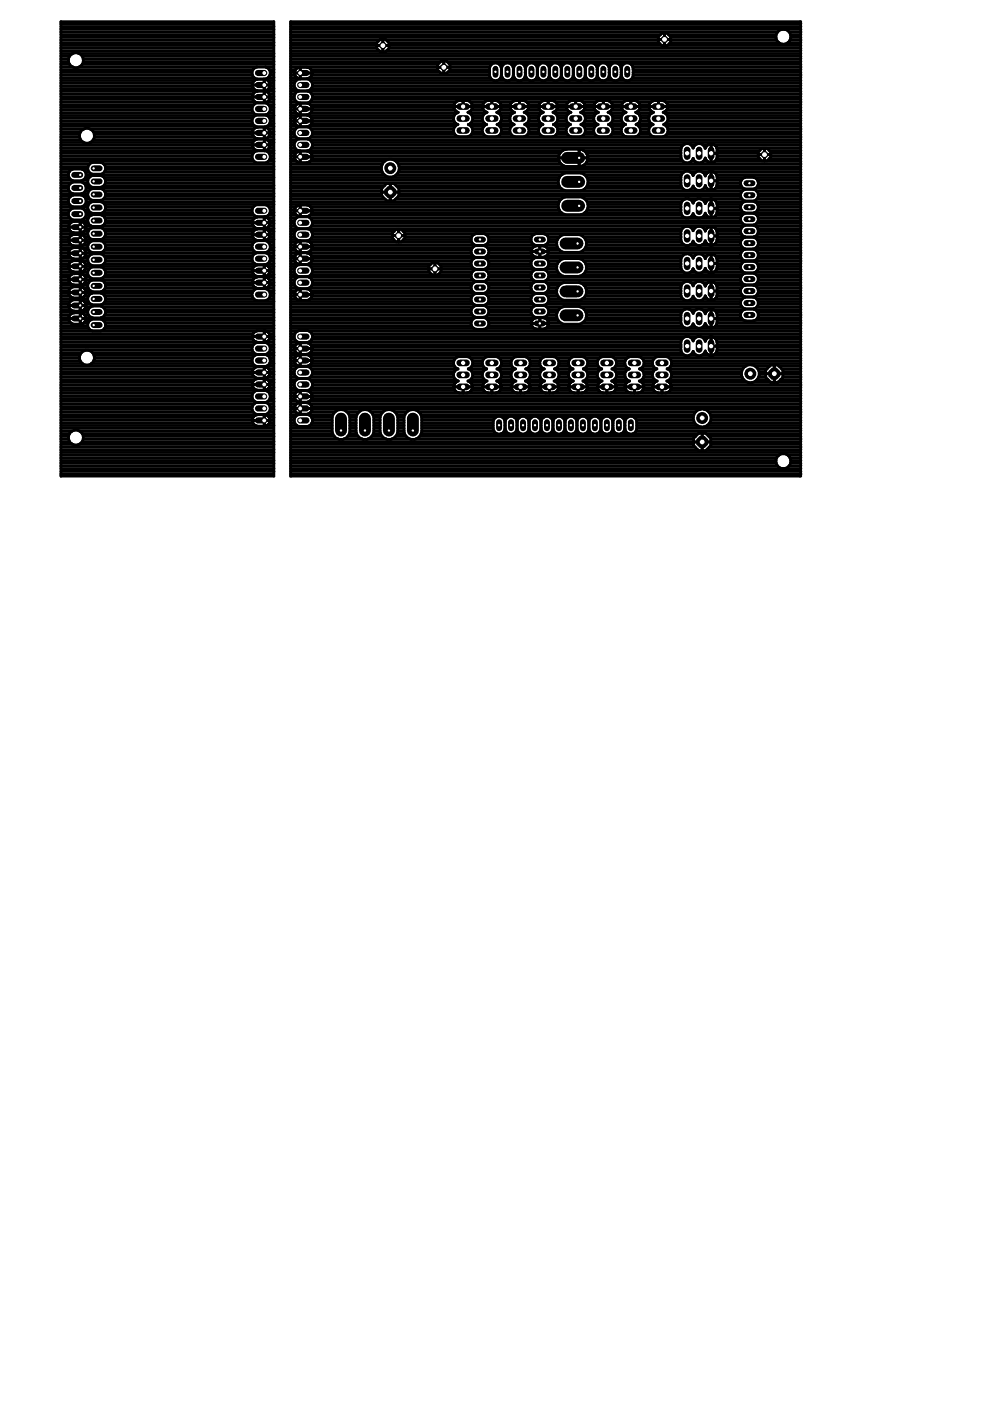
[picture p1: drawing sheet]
<svg xmlns="http://www.w3.org/2000/svg" width="210mm" height="297mm" viewBox="0 0 210 297" stroke-linecap="round" stroke-linejoin="round" font-family="sans-serif">
<g fill="none" stroke="#000" stroke-width="1.3">
<path d="M54.7 15.5h1.3M54.7 18h1.3M63.6 15.5h1.4M63.6 18h1.4M105.1 14.6v1.3M107.6 14.6v1.3M110.1 14.6v1.3M112.7 14.6v1.3M115.2 14.6v1.3M117.8 14.6v1.3M120.3 14.6v1.3M122.8 14.6v1.3"/>
<path d="M125.4 14.6v1.3M127.9 14.6v1.3M130.5 14.6v1.3M133 14.6v1.3M15.7 37.1h1.3M15.7 39.8h1.3M19.9 35.7h1.2M19.9 38.5h1.2M54.7 30.7h1.3M54.7 33.3h1.3M54.7 20.6h1.3M54.7 23.1h1.3"/>
<path d="M54.7 28.2h1.3M54.7 25.6h1.3M63.6 30.7h1.4M63.6 33.3h1.4M63.6 20.6h1.4M63.6 23.1h1.4M63.6 28.2h1.4M63.6 25.6h1.4M158.3 38.8h1.2M15.7 42.6h1.3M15.7 45.4h1.3M15.7 48.2h1.3"/>
<path d="M15.7 50.9h1.3M15.7 53.7h1.3M15.7 56.5h1.3M15.7 59.2h1.3M19.9 41.2h1.2M19.9 44h1.2M19.9 46.8h1.2M19.9 49.5h1.2M19.9 52.3h1.2M19.9 55.1h1.2M19.9 57.8h1.2M54.7 52.3h1.3"/>
<path d="M54.7 44.7h1.3M54.7 47.2h1.3M54.7 59.9h1.3M54.7 49.8h1.3M54.7 57.4h1.3M54.7 54.8h1.3M63.6 52.3h1.4M63.6 44.7h1.4M63.6 47.2h1.4M63.6 59.9h1.4M63.6 49.8h1.4M63.6 57.4h1.4"/>
<path d="M63.6 54.8h1.4M101.1 58.4h1.3M101.1 55.9h1.3M101.1 53.3h1.3M101.1 50.8h1.3M113.8 58.4h1.3M113.8 55.9h1.3M113.8 53.3h1.3M113.8 50.8h1.3M158.3 51.5h1.2M158.3 49h1.2M158.3 46.5h1.2"/>
<path d="M158.3 43.9h1.2M158.3 41.4h1.2M158.3 54.1h1.2M158.3 56.6h1.2M158.3 59.2h1.2M15.7 62h1.3M15.7 64.8h1.3M15.7 67.5h1.3M19.9 60.6h1.2M19.9 63.4h1.2M19.9 66.1h1.2M19.9 68.9h1.2"/>
<path d="M54.7 62.5h1.3M54.7 73.9h1.3M54.7 71.4h1.3M54.7 76.4h1.3M54.7 79h1.3M63.6 62.5h1.4M63.6 73.9h1.4M63.6 71.4h1.4M63.6 76.4h1.4M63.6 79h1.4M101.1 61h1.3M101.1 63.5h1.3"/>
<path d="M101.1 66h1.3M101.1 68.6h1.3M113.8 61h1.3M113.8 63.5h1.3M113.8 66h1.3M113.8 68.6h1.3M158.3 61.7h1.2M158.3 64.2h1.2M158.3 66.8h1.2M54.7 89.1h1.3M54.7 86.6h1.3M54.7 84.1h1.3"/>
<path d="M54.7 81.5h1.3M63.6 89.1h1.4M63.6 86.6h1.4M63.6 84.1h1.4M63.6 81.5h1.4M105.8 89.5v1.3M108.4 89.5v1.3M110.9 89.5v1.3M113.4 89.5v1.3M116 89.5v1.3M118.5 89.5v1.3M121.1 89.5v1.3"/>
<path d="M123.6 89.5v1.3M126.1 89.5v1.3M128.7 89.5v1.3M131.2 89.5v1.3M133.8 89.5v1.3"/>
</g>
<path d="M120.3 38.6h2.5M120.3 33.5h2.5M119.9 56.7h2.6M119.9 51.6h2.6M120.3 43.6h2.5M119.9 61.8h2.6M119.9 66.9h2.6M72.3 88.7v2.6M77.4 88.7v2.6M82.5 88.7v2.6M87.5 88.7v2.6" fill="none" stroke="#000" stroke-width="2.5"/>
<g fill="none" stroke="#000" stroke-width="1.4">
<path d="M97.5 27.7h1.4M97.5 25.1h1.4M97.5 22.6h1.4M103.6 27.7h1.4M103.6 25.1h1.4M103.6 22.6h1.4M109.4 27.7h1.4M109.4 25.1h1.4M109.4 22.6h1.4M115.5 27.7h1.4M115.5 25.1h1.4M115.5 22.6h1.4"/>
<path d="M121.4 27.7h1.4M121.4 25.1h1.4M121.4 22.6h1.4M127.2 27.7h1.4M127.2 25.1h1.4M127.2 22.6h1.4M133 27.7h1.5M133 25.1h1.5M133 22.6h1.5M138.9 27.7h1.4M138.9 25.1h1.4M138.9 22.6h1.4"/>
<path d="M145.7 31.8v1.4M145.7 37.6v1.4M148.2 31.8v1.4M148.2 37.6v1.4M150.8 31.8v1.4M150.8 37.6v1.4M145.7 43.5v1.4M145.7 49.3v1.4M145.7 55.2v1.4M148.2 43.5v1.4M148.2 49.3v1.4M148.2 55.2v1.4"/>
<path d="M150.8 43.5v1.4M150.8 49.3v1.4M150.8 55.2v1.4M97.5 76.9h1.4M97.5 79.5h1.4M103.6 76.9h1.4M103.6 79.5h1.4M109.7 76.9h1.4M109.7 79.5h1.4M115.8 76.9h1.4M115.8 79.5h1.4M121.9 76.9h1.4"/>
<path d="M121.9 79.5h1.4M128 76.9h1.4M128 79.5h1.4M133.8 76.9h1.4M133.8 79.5h1.4M139.6 76.9h1.5M139.6 79.5h1.5M145.7 61v1.4M145.7 66.8v1.5M145.7 72.7v1.4M148.2 61v1.4M148.2 66.8v1.5"/>
<path d="M148.2 72.7v1.4M150.8 61v1.4M150.8 66.8v1.5M150.8 72.7v1.4M97.5 82h1.4M103.6 82h1.4M109.7 82h1.4M115.8 82h1.4M121.9 82h1.4M128 82h1.4M133.8 82h1.4M139.6 82h1.5"/>
</g>
<g fill="#000">
<circle cx="81.2" cy="9.7" r=".82"/>
<circle cx="94.1" cy="14.3" r=".82"/>
<circle cx="140.9" cy="8.4" r=".82"/>
<circle cx="82.8" cy="35.7" r="1.27"/>
<circle cx="162.1" cy="32.8" r=".82"/>
<circle cx="82.8" cy="40.7" r="1.37"/>
<circle cx="84.5" cy="50" r=".82"/>
<circle cx="92.2" cy="57" r=".82"/>
<circle cx="159.1" cy="79.2" r="1.27"/>
<circle cx="164.2" cy="79.2" r="1.37"/>
<circle cx="148.9" cy="88.6" r="1.27"/>
<circle cx="148.9" cy="93.7" r="1.37"/>
</g>
<g fill="none" stroke="#000" stroke-width=".61">
<path d="M12.9 4.6h45.2v96.3h-45.2zM12.9 14.2h2.5M12.9 19.3h41.6M12.9 5.1h45.2M12.9 5.6h45.2M12.9 6.2h45.2M12.9 6.8h45.2M12.9 7.3h45.2M12.9 7.9h45.2M12.9 8.5h45.2M12.9 9.1h45.2M12.9 9.6h45.2"/>
<path d="M12.9 10.2h45.2M12.9 10.8h45.2M12.9 11.3h2.5M12.9 11.9h1.8M12.9 12.5h1.6M12.9 13.1h1.6M12.9 13.6h1.8M12.9 14.8h40.7M12.9 15.3h40.5M12.9 15.9h40.6M12.9 16.5h41M12.9 17.1h41"/>
<path d="M12.9 17.6h40.6M12.9 18.2h40.6M12.9 18.8h40.9M12.9 19.9h40.8M16.7 14.2h41.4M16.7 11.3h41.4M17.4 13.6h40.7M17.4 11.9h40.7M17.7 12.5h40.4M17.7 13.1h40.4M53.5 18h3.7M53.7 19.9l-.2 .6 .1 .5"/>
<path d="M53.7 19.9l.4-.4 .5-.2 1.7 .1 .8 .5M53.9 17.1l.7-.3h1.5a1.22 1.22 0 0 1 1.2 1.2 1.22 1.22 0 0 1-1.2 1.2h-1.5a1.22 1.22 0 0 1-1.1-.8 1.22 1.22 0 0 1 .4-1.3zM54.5 14.2a1.29 1.29 0 0 0-1.1 1.3 1.29 1.29 0 0 0 1.1 1.2h1.8a1.29 1.29 0 0 0 1-1.2 1.29 1.29 0 0 0-1-1.3M56 16.8v2.4M56 19.3v2.5M56 17.1h.1M56 17.6h.1M56 18.2h.1M56 18.8h.1M56 19.9h.1M56.2 19.3h1.9M56.8 17.1h1.3"/>
<path d="M56.8 16.5h1.3M57 18.8h1.1M57.1 19.9l.1 .6v.5M57.1 19.9h1M57.1 14.8h1M57.2 17.6h.9M57.2 15.9h.9M57.2 18.2h.9M57.3 15.3h.8M61.6 4.6h108.2v96.3h-108.2zM61.6 14.2h31.2M61.6 19.3h1.6"/>
<path d="M61.6 5.1h108.2M61.6 5.6h108.2M61.6 6.2h108.2M61.6 6.8h103.3M61.6 7.3h78.4M61.6 7.9h78M61.6 8.5h18.9M61.6 9.1h18.3M61.6 9.6h78.7M61.6 10.2h18.3M61.6 10.8h18.8M61.6 11.3h108.2"/>
<path d="M61.6 11.9h108.2M61.6 12.5h108.2M61.6 13.1h31.8M61.6 13.6h31.3M61.6 14.8h1M61.6 15.3h.8M61.6 15.9h.9M61.6 16.5h1.4M61.6 17.1h1.2M61.6 17.6h.8M61.6 18.2h.8M61.6 18.8h1"/>
<path d="M61.6 19.9h.9M62.4 15.4a1.22 1.22 0 0 1 1.2-1.1h1.5a1.22 1.22 0 0 1 1.1 1.1M62.4 15.4a1.22 1.22 0 0 0 1.2 1.3h1.5a1.22 1.22 0 0 0 1.1-1.3M62.4 15.5h3.8M63.4 19.3a1.29 1.29 0 0 1-1-1.3 1.29 1.29 0 0 1 1-1.3h1.8a1.29 1.29 0 0 1 1.1 1.3 1.29 1.29 0 0 1-1.1 1.3M63.4 19.3a1.29 1.29 0 0 0-1 1 1.29 1.29 0 0 0 .5 1.3M63.4 19.3h1.8M63.6 14.8h.1M63.6 15.3h.1M63.6 15.9h.1M63.6 16.5h.1M63.6 14.3v2.4"/>
<path d="M65.2 19.3a1.29 1.29 0 0 1 1 1 1.29 1.29 0 0 1-.5 1.3M65.4 19.3h104.4M65.6 16.5h38.4M65.8 17.1h38.9M66 14.8h26.8M66 18.8h103.8M66.1 19.9h103.7M66.1 15.9h37.7M66.2 15.3h27.1M66.2 17.6h103.6M66.2 18.2h103.6M81.2 8.5h.1"/>
<path d="M81.2 9.1h.1M81.2 10.2h.1M81.2 10.8h.1M81.2 8.3v2.7M81.9 8.5h57.7M81.9 10.8h87.9M82.5 9.1h57.2M82.5 10.2h87.3M92.8 14.3h2.6M92.8 14.8l.8 .8h1l.8-.8M92.8 14.8v-1.1l.8-.8h1l.8 .8v1.1M94.1 14.2h.1"/>
<path d="M94.1 13.1h.1M94.1 13.6h.1M94.1 14.8h.1M94.1 15.3h.1M94.1 12.9v2.7M94.8 13.1h75M94.9 15.3h8.9M95.3 13.6h8.9M95.4 14.2h8.5M95.4 14.8h8.4M104 13.9a1.27 1.27 0 0 1 1.3-.6 1.27 1.27 0 0 1 1 1v1.8a1.27 1.27 0 0 1-1.2 1 1.27 1.27 0 0 1-1.3-1v-1.8zM105.4 17.1h1.9"/>
<path d="M105.9 13.6h.9M106.1 16.5h.4M106.2 14.2h.2M106.3 14.8h.1M106.3 15.3h.1M106.3 15.9h.1M106.5 13.9a1.27 1.27 0 0 1 1.3-.6 1.27 1.27 0 0 1 1 1v1.8a1.27 1.27 0 0 1-1.2 1 1.27 1.27 0 0 1-1.3-1v-1.8zM107.9 17.1h1.9M108.4 13.6h.9M108.7 16.5h.3M108.8 14.2h.1M108.8 14.8h.1"/>
<path d="M108.8 15.3h.1M108.8 15.9h.1M109.1 13.9a1.27 1.27 0 0 1 1.3-.6 1.27 1.27 0 0 1 1 1v1.8a1.27 1.27 0 0 1-1.3 1 1.27 1.27 0 0 1-1.2-1v-1.8zM110.5 17.1h1.8M110.9 13.6h1M111.2 16.5h.4M111.3 14.2h.2M111.4 14.8h.1M111.4 15.3h.1M111.4 15.9h.1M111.6 13.9a1.27 1.27 0 0 1 1.3-.6 1.27 1.27 0 0 1 1 1v1.8a1.27 1.27 0 0 1-1.2 1 1.27 1.27 0 0 1-1.3-1v-1.8zM113 17.1h1.9"/>
<path d="M113.5 13.6h.9M113.8 16.5h.3M113.9 14.2h.1M113.9 14.8h.1M113.9 15.3h.1M113.9 15.9h.1M114.2 13.9a1.27 1.27 0 0 1 1.3-.6 1.27 1.27 0 0 1 1 1v1.8a1.27 1.27 0 0 1-1.3 1 1.27 1.27 0 0 1-1.2-1v-1.8zM115.5 17.1h1.9M116 13.6h.9M116.3 16.5h.4M116.4 14.2h.2M116.5 14.8h.1"/>
<path d="M116.5 15.3h.1M116.5 15.9h.1M116.7 13.9a1.27 1.27 0 0 1 1.3-.6 1.27 1.27 0 0 1 1 1v1.8a1.27 1.27 0 0 1-1.2 1 1.27 1.27 0 0 1-1.3-1v-1.8zM118.1 17.1h1.9M118.6 13.6h.9M118.8 16.5h.4M118.9 14.2h.2M119 14.8h.1M119 15.3h.1M119 15.9h.1M119.2 13.9a1.27 1.27 0 0 1 1.3-.6 1.27 1.27 0 0 1 1 1v1.8a1.27 1.27 0 0 1-1.2 1 1.27 1.27 0 0 1-1.3-1v-1.8zM120.6 17.1h1.9"/>
<path d="M121.1 13.6h.9M121.4 16.5h.3M121.5 14.2h.1M121.5 14.8h.1M121.5 15.3h.1M121.5 15.9h.1M121.8 13.9a1.27 1.27 0 0 1 1.3-.6 1.27 1.27 0 0 1 1 1v1.8a1.27 1.27 0 0 1-1.3 1 1.27 1.27 0 0 1-1.2-1v-1.8zM123.2 17.1h1.8M123.6 13.6h1M123.9 16.5h.4M124 14.2h.2M124.1 14.8h.1"/>
<path d="M124.1 15.3h.1M124.1 15.9h.1M124.3 13.9a1.27 1.27 0 0 1 1.3-.6 1.27 1.27 0 0 1 1 1v1.8a1.27 1.27 0 0 1-1.2 1 1.27 1.27 0 0 1-1.3-1v-1.8zM125.7 17.1h1.9M126.2 13.6h.9M126.5 16.5h.3M126.6 14.2h.1M126.6 14.8h.1M126.6 15.3h.1M126.6 15.9h.1M126.9 13.9a1.27 1.27 0 0 1 1.3-.6 1.27 1.27 0 0 1 1 1v1.8a1.27 1.27 0 0 1-1.3 1 1.27 1.27 0 0 1-1.2-1v-1.8zM128.2 17.1h1.9"/>
<path d="M128.7 13.6h.9M129 16.5h.4M129.1 14.2h.2M129.2 14.8h.1M129.2 15.3h.1M129.2 15.9h.1M129.4 13.9a1.27 1.27 0 0 1 1.3-.6 1.27 1.27 0 0 1 1 1v1.8a1.27 1.27 0 0 1-1.2 1 1.27 1.27 0 0 1-1.3-1v-1.8zM130.8 17.1h1.9M131.3 13.6h.9M131.5 16.5h.4M131.6 14.2h.2M131.7 14.8h.1"/>
<path d="M131.7 15.3h.1M131.7 15.9h.1M131.9 13.9a1.27 1.27 0 0 1 1.3-.6 1.27 1.27 0 0 1 1 1v1.8a1.27 1.27 0 0 1-1.2 1 1.27 1.27 0 0 1-1.3-1v-1.8zM133.3 17.1h36.5M133.8 13.6h36M134.1 16.5h35.7M134.2 14.2h35.6M134.2 14.8h35.6M134.2 15.3h35.6M134.2 15.9h35.6M139.6 8.4h2.6M140.9 7.3h.1"/>
<path d="M140.9 7.9h.1M140.9 8.5h.1M140.9 9.1h.1M140.9 9.6h.1M140.9 7v2.7M141.5 9.6h28.3M141.7 7.3h22.9M142.1 9.1h23.1M142.2 7.9h22.3M142.2 8.5h22.5M165.8 6.2a1.6 1.6 0 0 0-1 2.5 1.6 1.6 0 0 0 2.6 0 1.6 1.6 0 0 0-1-2.5M167 9.1h2.8"/>
<path d="M167.3 6.8h2.5M167.5 8.5h2.3M167.6 7.3h2.2M167.7 7.9h2.1M12.9 31.9h41.6M12.9 20.5h40.6M12.9 21.1h40.7M12.9 21.6h41.2M12.9 22.2h40.9M12.9 22.8h40.6M12.9 23.4h40.5M12.9 23.9h40.8"/>
<path d="M12.9 24.5h41.2M12.9 25.1h40.7M12.9 25.6h40.5M12.9 26.2h40.7M12.9 26.8h41.2M12.9 27.4h4.9M12.9 27.9h4.2M12.9 28.5h4M12.9 29.1h4M12.9 29.6h4.2M12.9 30.2h4.9M12.9 30.8h40.6"/>
<path d="M12.9 31.4h40.8M12.9 32.5h40.8M12.9 33.1h40.5M12.9 33.6h40.6M12.9 34.2h41M12.9 34.8h6.1M12.9 35.4h5.8M12.9 35.9h2.4M12.9 36.5h1.7M12.9 37.1h1.6M12.9 37.6h1.7M12.9 38.2h2.3"/>
<path d="M12.9 38.8h2.2M12.9 39.4h1.7M12.9 39.9h1.6M15 38.8a1.27 1.27 0 0 0-.5 1.3 1.27 1.27 0 0 0 1 1h1.8a1.27 1.27 0 0 0 1-1 1.27 1.27 0 0 0-.6-1.3M15 36l.5-.2h1.8a1.27 1.27 0 0 1 1 1.3 1.27 1.27 0 0 1-1 1.2h-1.8a1.27 1.27 0 0 1-1-1 1.27 1.27 0 0 1 .5-1.3zM15 38.8l.5-.2h1.8l.4 .2M17.5 35.9h1.1M17.5 38.2h1.1M17.7 38.8h.9M18.1 36.5h.8M18.1 37.6h.8M18.2 39.4h.8"/>
<path d="M18.3 37.1h39.8M18.3 39.9h39.8M18.6 35.9a1.27 1.27 0 0 1 1-1.4h1.8a1.27 1.27 0 0 1 1 1.4M18.6 38.2a1.27 1.27 0 0 0 1 1.5h1.8a1.27 1.27 0 0 0 1-1.5M18.6 35.9l.2 .5 .8 .5h1.8l.8-.5 .2-.5M18.6 38.2l.6-.8 .4-.2h1.8l.4 .2 .6 .8M19.1 27.4h34.7M19.1 30.2h34.5M19.8 27.9h33.7M19.8 29.6h34.3M20 28.5h33.5M20 29.1h33.9"/>
<path d="M22 34.8h36.1M22 39.4h36.1M22.1 37.6h36M22.1 36.5h36M22.3 35.4h35.8M22.3 38.8h35.8M22.4 38.2h35.7M22.4 35.9h35.7M53.5 30.8a1.22 1.22 0 0 1 1.1-1.3h1.5a1.22 1.22 0 0 1 1.1 1.3M53.5 28.2h3.7M53.5 30.7h3.7M53.5 30.8a1.22 1.22 0 0 0 1.1 1.1h1.5a1.22 1.22 0 0 0 1.1-1.1"/>
<path d="M53.5 20.6h3.7M53.6 21l.3 .5 .7 .3 1.7-.1 .5-.2 .4-.5M53.6 32.5l.9-.5h1.8a1.29 1.29 0 0 1 1 1.3 1.29 1.29 0 0 1-1 1.2h-1.8a1.29 1.29 0 0 1-.9-2zM53.9 27.2l.7-.2h1.5a1.22 1.22 0 0 1 1.2 1.2 1.22 1.22 0 0 1-1.2 1.2h-1.5a1.22 1.22 0 0 1-1.1-.8 1.22 1.22 0 0 1 .4-1.4zM54.5 24.4a1.29 1.29 0 0 1-1.1-1.3 1.29 1.29 0 0 1 1.1-1.3h1.8a1.29 1.29 0 0 1 1 1.3 1.29 1.29 0 0 1-1 1.3M54.5 24.4a1.29 1.29 0 0 0-1.1 1.2 1.29 1.29 0 0 0 1.1 1.3h1.8a1.29 1.29 0 0 0 1-1.3 1.29 1.29 0 0 0-1-1.2M54.5 24.4h1.8M56 27v2.4M56 29.5v2.4M56 30.7h.1M56 20.5h.1M56 21.1h.1"/>
<path d="M56 21.6h.1M56 27.4h.1M56 27.9h.1M56 28.5h.1M56 29.1h.1M56 29.6h.1M56 30.2h.1M56 30.8h.1M56 31.4h.1M56.2 31.9h1.9M56.6 26.8h1.5M56.6 24.5h1.5"/>
<path d="M56.6 21.6h1.5M56.6 29.6h1.5M56.9 29.1h1.2M56.9 34.2h1.2M56.9 27.4h1.2M56.9 22.2h1.2M57 23.9h1.1M57.1 32.5h1M57.1 31.4h1M57.1 21.1h1M57.1 30.2h1M57.2 25.1h.9"/>
<path d="M57.2 26.2h.9M57.2 28.5h.9M57.2 27.9h.9M57.2 33.6h.9M57.2 20.5h.9M57.2 30.8h.9M57.3 22.8h.8M57.3 23.4h.8M57.3 25.6h.8M57.3 33.1h.8M61.6 31.9h1.6M61.6 20.5h.8"/>
<path d="M61.6 21.1h.9M61.6 21.6h1.3M61.6 22.2h1.2M61.6 22.8h.9M61.6 23.4h.9M61.6 23.9h1.1M61.6 24.5h1.6M61.6 25.1h1M61.6 25.6h34.7M61.6 26.2h1M61.6 26.8h1.6M61.6 27.4h1.1"/>
<path d="M61.6 27.9h.8M61.6 28.5h.8M61.6 29.1h1.1M61.6 29.6h1.3M61.6 30.2h.9M61.6 30.8h.8M61.6 31.4h.9M61.6 32.5h1.1M61.6 33.1h.8M61.6 33.6h.9M61.6 34.2h1.3M61.6 34.8h19.5"/>
<path d="M61.6 35.4h19.3M61.6 35.9h19.3M61.6 36.5h19.5M61.6 37.1h19.9M61.6 37.6h57M61.6 38.2h56.8M61.6 38.8h56.8M61.6 39.4h19.9M61.6 39.9h19.4M62.4 27.9l.2-.4 .8-.6h1.8l.8 .6 .2 .4M62.4 27.9a1.29 1.29 0 0 0 1 1.5M62.4 33.3h3.8"/>
<path d="M62.4 23.1h3.8M62.5 23.4a1.22 1.22 0 0 0 1.1 .9h1.7l.6-.4M62.9 24.7l.7-.3h1.5a1.22 1.22 0 0 1 1.1 1.2 1.22 1.22 0 0 1-1.1 1.3h-1.5a1.22 1.22 0 0 1-1.1-.9 1.22 1.22 0 0 1 .4-1.3zM62.9 32.3l.7-.3h1.5a1.22 1.22 0 0 1 1.1 1.3 1.22 1.22 0 0 1-1.1 1.2h-1.5a1.22 1.22 0 0 1-1.1-.9 1.22 1.22 0 0 1 .4-1.3zM62.9 29.6a1.29 1.29 0 0 0-.5 1.4 1.29 1.29 0 0 0 1 1h1.8a1.29 1.29 0 0 0 1-1 1.29 1.29 0 0 0-.5-1.4M62.9 21.6l.5 .2h1.8l.5-.2M63.4 29.4h1.8M63.4 29.4l-.5 .2M63.6 22.2h.1M63.6 22.8h.1M63.6 23.4h.1M63.6 23.9h.1"/>
<path d="M63.6 24.5h.1M63.6 25.1h.1M63.6 26.2h.1M63.6 26.8h.1M63.6 32.5h.1M63.6 33.1h.1M63.6 33.6h.1M63.6 34.2h.1M63.6 21.9v2.4M63.6 24.4v2.5M63.6 32v2.5M65.2 29.4l.5 .2"/>
<path d="M65.4 31.9h53.9M65.4 26.8h31.1M65.4 24.5h30.9M65.7 21.6h30.9M65.7 29.6h104.1M65.7 34.2h15.8M65.8 22.2h30.5M65.9 23.9h31M65.9 29.1h103.9M65.9 32.5h52.8M65.9 27.4h30.3M66 25.1h30.2"/>
<path d="M66 26.2h30.7M66.1 31.4h78.3M66.1 33.6h52.3M66.1 21.1h103.7M66.1 30.2h103.7M66.1 22.8h30.1M66.2 22.8v.6M66.2 22.8a1.22 1.22 0 0 0-1.1-.9h-1.5a1.22 1.22 0 0 0-1.1 1.5M66.2 23.4l-.3 .5M66.2 23.4h30.3M66.2 33.1h52.3M66.2 28.5h30.2"/>
<path d="M66.2 27.9h30M66.2 20.5h103.6M66.2 30.8h78.6M66.2 27.9a1.29 1.29 0 0 1-1 1.5M82.8 39.4h.1M82.8 39.9h.1M82.8 38.9v3.7M84 39.4h34.5M84 34.2h34.6M84 37.1h35.1M84.4 34.8h34.6M84.4 36.5h60.6"/>
<path d="M84.5 39.9h34.5M84.6 35.4h85.2M84.6 35.9h85.2M96.2 27.9l.5 .9 .5 .2h2l.5-.2 .5-.9M96.2 22.6h4M96.7 21.6a1.27 1.27 0 0 0 .5 2.2 1.33 1.33 0 0 0-1.1 1.3 1.33 1.33 0 0 0 1 1.3 1.31 1.31 0 0 0-.9 1.5M96.7 21.6l.7-.3h1.6l.7 .3M98.2 21.6h.1M98.2 22.2h.1M98.2 21.3v1.3M98.2 22.6h.1M99.4 23.9h3.6"/>
<path d="M99.7 26.2h3.1M99.7 21.6a1.27 1.27 0 0 1-.5 2.2 1.33 1.33 0 0 1 1 1.3 1.33 1.33 0 0 1-.9 1.3 1.31 1.31 0 0 1 .9 1.5M99.7 21.6h3M99.9 26.8h2.7M99.9 23.4h2.7M99.9 28.5h2.6M100.1 24.5h2.3M100.1 22.2h2.3M100.1 25.6h2.3M100.2 22.8h2.1M100.2 27.4h2.1M100.2 25.1h2.1"/>
<path d="M100.2 27.9h2.1M102.3 27.9l.5 .9 .5 .2h2l.8-.6 .2-.5M102.3 22.6h4M102.7 21.6a1.27 1.27 0 0 0 .6 2.2 1.33 1.33 0 0 0-1.1 1.3 1.33 1.33 0 0 0 1 1.3 1.31 1.31 0 0 0-.9 1.5M102.7 21.6l.8-.3h1.6l.7 .3M104.3 21.6h.1M104.3 22.2h.1M104.3 21.3v1.3M105.5 23.9h3.4M105.8 26.2h2.8M105.8 21.6a1.27 1.27 0 0 1-.5 2.2 1.33 1.33 0 0 1 1 1.3 1.33 1.33 0 0 1-.9 1.3 1.31 1.31 0 0 1 .9 1.5M105.8 21.6h2.8"/>
<path d="M106 26.8h2.4M106 23.4h2.4M106 28.5h2.4M106.2 24.5h2.1M106.2 22.2h2M106.2 25.6h2M106.3 22.8h1.9M106.3 27.4h1.8M106.3 25.1h1.8M106.3 27.9h1.8M108.1 27.9l.6 .9 .5 .2h1.9l.5-.2 .6-.9M108.1 22.6h4"/>
<path d="M110.1 21.6h.1M110.1 22.2h.1M110.1 21.3v1.3M111.4 23.9h3.6M111.6 26.2h3.1M111.7 21.6a1.27 1.27 0 0 1-.6 2.2 1.33 1.33 0 0 1 1.1 1.3 1.33 1.33 0 0 1-1 1.3 1.31 1.31 0 0 1 1 1.5M111.7 21.6l-.8-.3h-1.6a1.27 1.27 0 0 0-1.2 1.2 1.27 1.27 0 0 0 1 1.3 1.33 1.33 0 0 0-1 1.3 1.33 1.33 0 0 0 .9 1.3 1.31 1.31 0 0 0-.9 1.5M111.7 21.6h3M111.8 26.8h2.7M111.9 23.4h2.6M111.9 28.5h2.6M112 24.5h2.3"/>
<path d="M112.1 22.2h2.2M112.1 25.6h2.2M112.1 22.8h2.2M112.1 27.4h2.1M112.2 25.1h2M112.2 27.9h2M114.2 27.9l.6 .9 .5 .2h1.9l.5-.2 .6-.9M114.2 22.6h4M116.2 21.6h.1M116.2 22.2h.1M116.2 21.3v1.3M117.5 23.9h3.3"/>
<path d="M117.7 26.2h2.9M117.8 21.6l-.8-.3h-1.6a1.27 1.27 0 0 0-1.2 1.2 1.27 1.27 0 0 0 1 1.3 1.33 1.33 0 0 0-1 1.3 1.33 1.33 0 0 0 .9 1.3 1.31 1.31 0 0 0-.9 1.5M117.8 21.6a1.27 1.27 0 0 1-.6 2.2 1.33 1.33 0 0 1 1.1 1.3 1.33 1.33 0 0 1-1 1.3 1.31 1.31 0 0 1 1 1.5M117.8 21.6h2.7M117.9 26.8h2.5M118 23.4h2.3M118 28.5h2.3M118.1 24.5h2.1M118.1 22.2h2M118.2 25.6h1.9M118.2 22.8h1.9M118.2 27.4h1.9"/>
<path d="M118.3 25.1h1.7M118.3 27.9h1.7M118.4 33.5h6.2M118.7 37.5l.5-.5 .7-.3h3.3a1.92 1.92 0 0 1 1.5 1.9 1.92 1.92 0 0 1-1.5 1.8h-3.3a1.92 1.92 0 0 1-1.2-2.9zM119 32.1l1.1-.5h2.8a1.83 1.83 0 0 1 1.7 1.9 1.83 1.83 0 0 1-1.7 1.8h-2.8a1.83 1.83 0 0 1-1.6-1.2 1.83 1.83 0 0 1 .5-2zM120 27.9l.6 .9 .5 .2h1.9l.9-.6 .2-.5M120.1 22.6h3.9M120.5 21.6l.8-.3h1.6l.7 .3M120.5 21.6a1.27 1.27 0 0 0 .6 2.2 1.33 1.33 0 0 0-1.1 1.3 1.33 1.33 0 0 0 1 1.3 1.31 1.31 0 0 0-1 1.5M122.1 21.6h.1M122.1 22.2h.1M122.1 21.3v1.3"/>
<path d="M122.8 31.9h.1M122.8 32.5h.1M122.8 33.1h.1M122.8 33.6h.1M122.8 34.2h.1M122.8 34.8h.1M122.8 31.6v3.7M123.3 23.9h3.4M123.6 26.2h2.8M123.6 21.6a1.27 1.27 0 0 1-.5 2.2 1.33 1.33 0 0 1 1 1.3 1.33 1.33 0 0 1-.9 1.3 1.31 1.31 0 0 1 .9 1.5M123.6 21.6h2.8M123.8 31.9h20.6"/>
<path d="M123.8 26.8h2.4M123.8 23.4h2.4M123.8 28.5h2.4M123.9 24.5h2.1M124 37.1h20.5M124 22.2h2M124 25.6h2M124 22.8h1.9M124.1 34.8h45.7M124.1 27.4h1.8M124.1 39.9h20.6M124.1 25.1h1.8"/>
<path d="M124.1 27.9h1.8M124.3 32.5h20.1M124.4 37.6h20M124.5 34.2h20.3M124.5 39.4h19.9M124.6 33.1h19.8M124.6 33.6h19.8M124.7 38.2h19.7M124.7 38.8h19.7M125.9 27.9l.6 .9 .4 .2h2l.5-.2 .5-.9M125.9 22.6h4M126.4 21.6a1.27 1.27 0 0 0 .5 2.2 1.33 1.33 0 0 0-1 1.3 1.33 1.33 0 0 0 .9 1.3 1.31 1.31 0 0 0-.9 1.5"/>
<path d="M126.4 21.6l.7-.3h1.6l.7 .3M127.9 21.6h.1M127.9 22.2h.1M127.9 21.3v1.3M129.2 23.9h3.3M129.4 26.2h2.9M129.4 21.6a1.27 1.27 0 0 1-.5 2.2 1.33 1.33 0 0 1 1.1 1.3 1.33 1.33 0 0 1-1 1.3 1.31 1.31 0 0 1 .9 1.5M129.5 21.6h2.7M129.6 26.8h2.5M129.6 23.4h2.4M129.7 28.5h2.3M129.8 24.5h2.1"/>
<path d="M129.8 22.2h2M129.8 25.6h2M129.9 22.8h1.9M129.9 27.4h1.8M129.9 25.1h1.8M129.9 27.9h1.8M131.7 27.9l.6 .9 .5 .2h1.9l.5-.2 .6-.9M131.8 22.6h3.9M132.2 21.6a1.27 1.27 0 0 0 .5 2.2 1.33 1.33 0 0 0-1 1.3 1.33 1.33 0 0 0 1 1.3 1.31 1.31 0 0 0-1 1.5M132.2 21.6l.7-.3h1.7a1.27 1.27 0 0 1 1.1 1.2 1.27 1.27 0 0 1-.9 1.3 1.33 1.33 0 0 1 1 1.3 1.33 1.33 0 0 1-1 1.3 1.31 1.31 0 0 1 1 1.5M133.8 21.6h.1M133.8 22.2h.1"/>
<path d="M133.8 21.3v1.3M135 23.9h3.3M135.3 26.2h2.8M135.3 21.6h2.7M135.4 26.8h2.5M135.5 23.4h2.4M135.5 28.5h2.3M135.6 24.5h2.1M135.7 22.2h2M135.7 25.6h2M135.7 22.8h1.9M135.8 27.4h1.8"/>
<path d="M135.8 25.1h1.8M135.8 27.9h1.8M137.6 27.9l.5 .9 .5 .2h2l.5-.2 .5-.9M137.6 22.6h4M139.6 21.6h.1M139.6 22.2h.1M139.6 21.3v1.3M140.8 23.9h29M141.1 26.2h28.7M141.1 21.6l-.7-.3h-1.6a1.27 1.27 0 0 0-1.2 1.2 1.27 1.27 0 0 0 1 1.3 1.33 1.33 0 0 0-1.1 1.3 1.33 1.33 0 0 0 1 1.3 1.31 1.31 0 0 0-.9 1.5M141.1 21.6a1.27 1.27 0 0 1-.5 2.2 1.33 1.33 0 0 1 1.1 1.3 1.33 1.33 0 0 1-1 1.3 1.31 1.31 0 0 1 .9 1.5M141.1 21.6h28.7"/>
<path d="M141.3 26.8h28.5M141.3 23.4h28.5M141.3 28.5h28.5M141.5 24.5h28.3M141.5 22.2h28.3M141.5 25.6h28.3M141.6 22.8h28.2M141.6 27.4h28.2M141.6 25.1h28.2M141.6 27.9h28.2M144.4 39.3v-1.9a1.33 1.33 0 0 1 1.2-1.1 1.33 1.33 0 0 1 1.4 .9 1.33 1.33 0 0 1 1.3-.9 1.33 1.33 0 0 1 1.2 1 1.27 1.27 0 0 1 1.4-.9 1.27 1.27 0 0 1 1.1 1.1v1.8M144.4 39.3a1.33 1.33 0 0 0 1.2 1.1 1.33 1.33 0 0 0 1.4-1 1.33 1.33 0 0 0 1.3 1 1.33 1.33 0 0 0 1.2-1"/>
<path d="M144.6 31a1.33 1.33 0 0 1 1.3-.6 1.33 1.33 0 0 1 1.1 1 1.33 1.33 0 0 1 1.3-1 1.33 1.33 0 0 1 1.2 1.1 1.27 1.27 0 0 1 1.4-1 1.27 1.27 0 0 1 1.1 1.2v1.6a1.27 1.27 0 0 1-1.1 1.2 1.27 1.27 0 0 1-1.4-1 1.33 1.33 0 0 1-1.2 1.1 1.33 1.33 0 0 1-1.3-1 1.33 1.33 0 0 1-1.4 1 1.33 1.33 0 0 1-1.2-1.1v-2zM146.4 36.5h1.1M146.6 34.2h.8M146.6 30.8h.8M146.7 39.9h.5M146.9 37.1h.1M146.9 31.4h.1M146.9 33.6h.1M149 36.5h1.2M149.1 34.2h.9M149.1 30.8h.9M149.2 39.9h.7"/>
<path d="M149.4 37.1h.2M149.5 31.4h.1M149.5 33.6h.1M149.5 39.4h.1M150.8 31.9h.1M150.8 38.3h1.2M150.8 30.8h.1M150.8 31.4h.1M150.8 32.5h10M150.8 33.1h.1M150.8 33.6h.1M150.8 34.2h.1"/>
<path d="M150.8 36.5h.1M150.8 37.1h.1M150.8 37.6h.1M150.8 38.2h.1M150.8 38.8h.1M150.8 39.4h.1M150.8 39.9h.1M150.8 30.5v4M150.8 36.4v3.9M151.3 36.5h18.5M151.6 30.8h18.2M151.6 34.2h18.2"/>
<path d="M151.7 39.9h5.9M151.9 37.1h17.9M152 33.6h9.1M152 31.4h17.8M152 39.4h5.1M152 39.3a1.27 1.27 0 0 1-1.2 1 1.27 1.27 0 0 1-1.3-.9M152 31.9h9.1M152 33.1h8.8M152 37.6h5.9M152 38.2h5.2M152 38.8h5M157.2 38.1l.8-.5h1.8a1.27 1.27 0 0 1 1 1.2 1.27 1.27 0 0 1-1 1.3h-1.8a1.27 1.27 0 0 1-.8-2z"/>
<path d="M159.9 37.6h9.9M160.2 39.9h9.6M160.6 38.2h9.2M160.7 39.4h9.1M160.8 32.8h2.6M160.8 38.8h9M162.1 31.9h.1M162.1 32.5h.1M162.1 33.1h.1M162.1 33.6h.1M162.1 31.5v2.6M163.1 33.6h6.7"/>
<path d="M163.1 31.9h6.7M163.4 32.5h6.4M163.4 33.1h6.4M12.9 59.9h1.9M12.9 42.8h1.6M12.9 50.8h1.7M12.9 59.4h1.7M12.9 41.1h2.5M12.9 52.5h5.7M12.9 40.5h1.8M12.9 41.6h2.1M12.9 42.2h1.7"/>
<path d="M12.9 43.4h1.8M12.9 43.9h5.7M12.9 44.5h2M12.9 45.1h1.6M12.9 45.6h1.6M12.9 46.2h1.9M12.9 46.8h5.7M12.9 47.4h2M12.9 47.9h1.7M12.9 48.5h1.7M12.9 49.1h2.1M12.9 49.6h5.7"/>
<path d="M12.9 50.2h1.9M12.9 51.4h1.7M12.9 51.9h2.2M12.9 53.1h1.8M12.9 53.6h1.7M12.9 54.2h1.8M12.9 54.8h2.4M12.9 55.4h2.4M12.9 55.9h1.8M12.9 56.5h1.7M12.9 57.1h1.8M12.9 57.6h2.7"/>
<path d="M12.9 58.2h2.2M12.9 58.8h1.7M14.5 45.6a1.27 1.27 0 0 1 1-1.5h1.8a1.27 1.27 0 0 1 1 1.5M14.5 45.6l.5 .8 .5 .2h1.8l.8-.5 .2-.5M14.6 56.5h3.6M14.6 50.9h3.6M14.6 48.2h3.6M14.6 53.7h3.6M14.6 59.2h3.6M14.6 51.4a1.2 1.2 0 0 1 1.1-1.7h1.4a1.2 1.2 0 0 1 1 1.7M14.6 58.8a1.2 1.2 0 0 0 1.1 1.6h1.4a1.2 1.2 0 0 0 1-1.6M14.6 51.4l.5 .5"/>
<path d="M14.7 53.1a1.2 1.2 0 0 0 .6 1.7M14.7 57.1l.4 .4 .6 .2 1.6-.1 .7-.5M15 49.1a1.2 1.2 0 0 1-.4-1.3 1.2 1.2 0 0 1 1.1-.8h1.4a1.2 1.2 0 0 1 1.1 .8 1.2 1.2 0 0 1-.4 1.3M15 49.1l.7 .2h1.4l.7-.2M15 41.6l.5-.2h1.8a1.27 1.27 0 0 1 1 1.2 1.27 1.27 0 0 1-1 1.3h-1.8a1.27 1.27 0 0 1-1-1 1.27 1.27 0 0 1 .5-1.3zM15.1 51.9l.6 .2h1.4l.5-.2M15.1 58.2l.6-.2h1.4l.5 .2M15.1 58.2l-.5 .6M15.3 55.4a1.2 1.2 0 0 0-.6 1.7M15.3 55.4h2.2M15.3 54.8h2.2M15.7 52.5l-.6 .2-.4 .4"/>
<path d="M17 59.9h.1M17 47v2.3M17 49.7v2.4M17 52.5v2.4M17 55.3v2.4M17 58v2.4M17 50.8h.1M17 59.4h.1M17 47.4h.1M17 47.9h.1M17 48.5h.1M17 49.1h.1"/>
<path d="M17 50.2h.1M17 51.4h.1M17 51.9h.1M17 53.1h.1M17 53.6h.1M17 54.2h.1M17 54.8h.1M17 55.4h.1M17 55.9h.1M17 56.5h.1M17 57.1h.1M17 57.6h.1"/>
<path d="M17 58.2h.1M17 58.8h.1M17.1 52.5l.5 .2 .4 .4M17.2 57.6h1.4M17.3 41.1h1.3M17.5 55.4a1.2 1.2 0 0 1 .5 1.7M17.5 55.4h1.1M17.5 54.8h1.1M17.6 58.2l.5 .6M17.6 58.2h1.1M17.7 51.9h1M17.8 49.1h.9"/>
<path d="M17.8 41.6h.9M17.9 44.5h.8M17.9 47.4h.9M17.9 46.2h.8M18 50.2h.8M18 59.9h.8M18 53.1a1.2 1.2 0 0 1-.5 1.7M18 53.1h.9M18 43.4h.8M18 57.1h.9M18.1 55.9h.8M18.1 54.2h.9"/>
<path d="M18.1 40.5h.7M18.1 51.4l-.5 .5M18.1 58.8h.9M18.1 51.4h1M18.2 48.5h.9M18.2 47.9h1.2M18.2 42.2h.9M18.2 50.8h35.8M18.2 59.4h35.4M18.2 53.6h36.1M18.2 56.5h35.7M18.2 45.1h1"/>
<path d="M18.3 45.6h1M18.3 42.8h1.2M18.6 57.6a1.27 1.27 0 0 0 1 1.5h1.8a1.27 1.27 0 0 0 1-1.5M18.6 55.3l.2 .5 .8 .5h1.8l.8-.5 .2-.5M18.6 57.6l.6-.8 .4-.2h1.8l.4 .2 .6 .8M18.8 51.6l.8-.5h1.8a1.27 1.27 0 0 1 1 1.2 1.27 1.27 0 0 1-1 1.3h-1.8a1.27 1.27 0 0 1-.8-2zM18.8 46.1l.8-.6h1.8a1.27 1.27 0 0 1 1 1.3 1.27 1.27 0 0 1-1 1.2h-1.8a1.27 1.27 0 0 1-.8-1.9zM18.8 40.5l.8-.5h1.8a1.27 1.27 0 0 1 1 1.2 1.27 1.27 0 0 1-1 1.3h-1.8a1.27 1.27 0 0 1-.8-2zM18.8 43.3l.8-.5h1.8a1.27 1.27 0 0 1 1 1.2 1.27 1.27 0 0 1-1 1.2h-1.8a1.27 1.27 0 0 1-.8-1.9zM19.2 48.5a1.27 1.27 0 0 0-.6 1.3 1.27 1.27 0 0 0 1 1M19.2 48.5l.4-.2h1.8l.4 .2M19.6 59.4a1.27 1.27 0 0 0-1 1 1.27 1.27 0 0 0 .6 1.3"/>
<path d="M21.4 59.4a1.27 1.27 0 0 1 1 1 1.27 1.27 0 0 1-.6 1.3M21.4 42.8h36.7M21.6 47.9h32.1M21.7 45.6h32.2M21.8 45.1h31.7M21.8 48.5a1.27 1.27 0 0 1 .6 1.3 1.27 1.27 0 0 1-1 1M21.8 48.5h36.3M21.9 42.2h36.2M21.9 51.4h32M21.9 58.8h32.4M22 54.2h31.6M22 55.9h32"/>
<path d="M22.1 57.1h31.4M22.1 53.1h31.6M22.2 40.5h35.9M22.2 59.9h35.9M22.2 50.2h31.4M22.2 43.4h35.9M22.2 47.4h31.3M22.2 46.2h31.8M22.3 44.5h31.1M22.3 49.1h31.4M22.3 41.6h35.8M22.3 51.9h31.2"/>
<path d="M22.3 58.2h31.5M22.4 54.8h31M22.4 55.4h31.1M22.4 54.8l-.6-.8-.4-.2h-1.8a1.27 1.27 0 0 0-1 1.5M22.4 54.8v.5M22.4 41.1h35.7M22.4 52.5h31M22.4 43.9h31.3M22.4 46.8h31.2M22.4 49.6h31.1M22.4 57.6h31.1M53.5 47.3a1.22 1.22 0 0 1 1.1-1.3h1.5a1.22 1.22 0 0 1 1.1 1.3"/>
<path d="M53.5 57.4h3.7M53.5 47.2h3.7M53.5 47.3a1.22 1.22 0 0 0 1.1 1.1h1.5a1.22 1.22 0 0 0 1.1-1.1M53.5 49.8h3.7M53.5 57.1v.6l.3 .5M53.5 57.1a1.22 1.22 0 0 1 1.1-.9h1.5a1.22 1.22 0 0 1 1.1 .9M53.6 44l.9-.6h1.8a1.29 1.29 0 0 1 1 1.3 1.29 1.29 0 0 1-1 1.3h-1.8a1.29 1.29 0 0 1-.9-2zM53.9 48.8l.7-.3h1.5a1.22 1.22 0 0 1 1.2 1.3 1.22 1.22 0 0 1-1.2 1.2h-1.5a1.22 1.22 0 0 1-1.1-.9 1.22 1.22 0 0 1 .4-1.3zM53.9 59l.7-.3h1.5a1.22 1.22 0 0 1 1.2 1.2 1.22 1.22 0 0 1-1.2 1.2h-1.5a1.22 1.22 0 0 1-1.1-.8 1.22 1.22 0 0 1 .4-1.3zM54.5 53.6a1.29 1.29 0 0 1-1.1-1.3 1.29 1.29 0 0 1 1.1-1.3h1.8a1.29 1.29 0 0 1 1 1.3 1.29 1.29 0 0 1-1 1.3M54.5 53.6a1.29 1.29 0 0 0-1.1 1 1.29 1.29 0 0 0 .6 1.3M54.5 53.6h1.8"/>
<path d="M56 46v2.4M56 48.5v2.5M56 56.2v2.4M56 58.7v2.4M56 50.8h.1M56 59.4h.1M56 46.2h.1M56 46.8h.1M56 47.4h.1M56 47.9h.1M56 49.1h.1M56 49.6h.1"/>
<path d="M56 50.2h.1M56 56.5h.1M56 57.1h.1M56 57.6h.1M56 58.2h.1M56 58.8h.1M56.3 53.6a1.29 1.29 0 0 1 1 1.2 1.29 1.29 0 0 1-1 1.3h-1.8l-.5-.2M56.4 53.6h1.7M56.5 58.8h1.6M56.7 50.8h1.4M56.7 46.2h1.4M56.7 55.9h1.4"/>
<path d="M56.9 56.5h1.2M56.9 45.6h1.2M56.9 51.4h1.2M56.9 58.2h1.2M57 47.9h1.1M57 49.1h1.1M57.1 43.9h1M57.1 53.1h1M57.1 59.4h1M57.1 54.2h1M57.2 46.8h.9M57.2 50.2h.9"/>
<path d="M57.2 55.4h.9M57.2 57.1h.9M57.2 57.1a1.22 1.22 0 0 1-1.1 1.5h-1.7l-.6-.4M57.2 57.6h.9M57.2 47.4h.9M57.2 49.6h.9M57.2 45.1h.9M57.2 51.9h.9M57.3 52.5h.8M57.3 44.5h.8M57.3 54.8h.8M61.6 59.9h.8"/>
<path d="M61.6 42.8h57M61.6 50.8h1.3M61.6 59.4h.9M61.6 41.1h19.3M61.6 52.5h.8M61.6 40.5h19.3M61.6 41.6h19.5M61.6 42.2h20M61.6 43.4h56.8M61.6 43.9h1.1M61.6 44.5h.8M61.6 45.1h.9"/>
<path d="M61.6 45.6h1.3M61.6 46.2h1.3M61.6 46.8h.9M61.6 47.4h.8M61.6 47.9h1M61.6 48.5h83M61.6 49.1h1M61.6 49.6h.8M61.6 50.2h.9M61.6 51.4h1.3M61.6 51.9h.9M61.6 53.1h1.1"/>
<path d="M61.6 53.6h1.9M61.6 54.2h1M61.6 54.8h.8M61.6 55.4h.9M61.6 55.9h1.5M61.6 56.5h1.1M61.6 57.1h.8M61.6 57.6h.8M61.6 58.2h1.1M61.6 58.8h1.5M62.4 57.6a1.29 1.29 0 0 1 1-1.5h1.8a1.29 1.29 0 0 1 1 1.5M62.4 57.6l.5 .9 .5 .2"/>
<path d="M62.4 54.8h3.8M62.4 44.7h3.8M62.4 52.3h3.8M62.6 46.5l.8-.5h1.8a1.29 1.29 0 0 1 1.1 1.2 1.29 1.29 0 0 1-1.1 1.3 1.29 1.29 0 0 1 1.1 1.3 1.29 1.29 0 0 1-1.1 1.2h-1.8a1.29 1.29 0 0 1-1-1.2 1.29 1.29 0 0 1 1-1.3 1.29 1.29 0 0 1-.8-2zM62.6 54.2l.4-.4 .6-.2 1.7 .1 .7 .5M62.6 54.2a1.22 1.22 0 0 0 1 1.9l1.7-.1 .5-.2 .3-.5M62.9 43.8l.7-.3h1.5a1.22 1.22 0 0 1 1.1 1.2 1.22 1.22 0 0 1-1.1 1.2h-1.5a1.22 1.22 0 0 1-1.1-.8 1.22 1.22 0 0 1 .4-1.3zM62.9 51.4l.7-.3h1.5a1.22 1.22 0 0 1 1.1 1.2 1.22 1.22 0 0 1-1.1 1.2h-1.5a1.22 1.22 0 0 1-1.1-.8 1.22 1.22 0 0 1 .4-1.3zM63.4 58.7a1.29 1.29 0 0 0-1 1.2 1.29 1.29 0 0 0 1 1.3h1.8a1.29 1.29 0 0 0 1.1-1.3 1.29 1.29 0 0 0-1.1-1.2M63.4 58.7h1.8M63.6 52.5h.1M63.6 43.9h.1"/>
<path d="M63.6 44.5h.1M63.6 45.1h.1M63.6 45.6h.1M63.6 51.4h.1M63.6 51.9h.1M63.6 53.1h.1M63.6 54.2h.1M63.6 54.8h.1M63.6 55.4h.1M63.6 55.9h.1M63.6 43.5v2.4M63.6 51.1v2.4"/>
<path d="M63.6 53.6v2.5M65.1 53.6h34.8M65.5 58.8h34.4M65.5 55.9h25.9M65.7 45.6h78.9M65.7 51.4h34.3M65.7 50.8h17.8M65.7 46.2h91.3M65.9 56.5h25M65.9 53.1h34M65.9 43.9h52.5M65.9 58.2h25.7"/>
<path d="M66 54.2l.2 .6-.1 .5M66 54.2h34.2M66.1 47.9h91.5M66.1 49.1h17.4M66.1 55.4h33.9M66.1 59.4h34.2M66.1 45.1h52.9M66.1 51.9h34.5M66.2 46.8h90.8M66.2 50.2h17M66.2 52.5h34M66.2 44.5h52.4"/>
<path d="M66.2 54.8h34.3M66.2 57.1h24.7M66.2 57.6h24.8M66.2 59.9h34.2M66.2 47.4h91.2M66.2 49.6h17M66.2 57.6l-.5 .9-.5 .2M80.9 40.7h3.7M82.8 41.1h.1M82.8 40.5h.1M82.8 41.6h.1M82.8 42.2h.1"/>
<path d="M83.2 50h2.6M83.9 42.2h35.1M84.4 41.6h72.6M84.5 50.8h.1M84.5 49.1h.1M84.5 49.6h.1M84.5 50.2h.1M84.5 48.6v2.7M84.6 41.1h72.4M84.6 40.5h72.8M85.5 49.1h58.9M85.6 50.8h14.3"/>
<path d="M85.8 49.6h14.9M85.8 50.2h14.2M90.9 57h2.6M92.2 55.9h.1M92.2 56.5h.1M92.2 57.1h.1M92.2 57.6h.1M92.2 58.2h.1M92.2 55.7v2.6M92.9 58.2h7M93 55.9h6.9M93.5 57.6h6.6"/>
<path d="M93.5 56.5h6.5M93.5 57.1h7.3M100.1 52.6l.8-.5h1.7a1.27 1.27 0 0 1 1.1 1.2 1.27 1.27 0 0 1-1.1 1.3h-1.7a1.27 1.27 0 0 1-.8-2zM100.4 49.7l.5-.2h1.7a1.27 1.27 0 0 1 1.1 1.3 1.27 1.27 0 0 1-1.1 1.2h-1.7a1.27 1.27 0 0 1-1-1 1.27 1.27 0 0 1 .5-1.3zM100.9 57.2a1.27 1.27 0 0 0-1 1.2 1.27 1.27 0 0 0 1 1.3h1.7a1.27 1.27 0 0 0 1.1-1.3 1.27 1.27 0 0 0-1.1-1.2M100.9 57.1a1.27 1.27 0 0 1-1-1.2 1.27 1.27 0 0 1 1-1.3h1.7a1.27 1.27 0 0 1 1.1 1.3 1.27 1.27 0 0 1-1.1 1.2M100.9 57.1h1.7M102.8 57.1h10.7M102.9 49.6h10.5M102.9 51.9h10.4M103 54.8h10.2M103.1 59.9h10"/>
<path d="M103.2 59.4h9.8M103.3 54.2h9.7M103.3 52.5h9.7M103.4 57.6h9.4M103.5 56.5h9.2M103.5 50.2h9.2M103.5 51.4h9.2M103.5 55.4h9.2M103.6 58.8h9M103.6 53.6h9.1M103.6 53.1h9.1M103.6 50.8h9"/>
<path d="M103.6 55.9h9M103.6 58.2h9M112.6 53.3h3.7M112.7 53.1a1.2 1.2 0 0 1 1-1h1.5a1.2 1.2 0 0 1 1.1 1M112.7 53.1a1.2 1.2 0 0 0 1 1.4h1.5a1.2 1.2 0 0 0 1.1-1.4M113.1 49.7l.5-.2h1.7a1.27 1.27 0 0 1 1.1 1.3 1.27 1.27 0 0 1-1.1 1.2h-1.7a1.27 1.27 0 0 1-1-1 1.27 1.27 0 0 1 .5-1.3zM113.6 57.2a1.27 1.27 0 0 0-1 1.2 1.27 1.27 0 0 0 1 1.3h1.7a1.27 1.27 0 0 0 1.1-1.3 1.27 1.27 0 0 0-1.1-1.2M113.6 57.1a1.27 1.27 0 0 1-1-1.2 1.27 1.27 0 0 1 1-1.3h1.7a1.27 1.27 0 0 1 1.1 1.3 1.27 1.27 0 0 1-1.1 1.2M113.6 57.1h1.7M114.5 52.5h.1M114.5 53.1h.1M114.5 53.6h.1"/>
<path d="M114.5 54.2h.1M114.5 52.1v2.4M115.5 57.1h2.5M115.6 49.6h28.8M115.6 51.9h2.4M115.7 54.8h28.7M115.8 59.9h3.7M115.9 54.2h28.9M115.9 59.4h41.1M116 52.5h2.2M116.1 57.6h2.2M116.2 56.5h1.8"/>
<path d="M116.2 50.2h2.5M116.2 51.4h1.8M116.2 55.4h2.4M116.3 53.6h40.8M116.3 53.1h2.4M116.3 58.8h40.8M116.3 50.8h1.9M116.3 55.9h1.9M116.3 58.2h2.5M118 57.1l.3 .7 .5 .5 .7 .3h3.3l.7-.3 .5-.5 .3-.7M118.3 50.6l.5-.6 .7-.3h3.3a1.92 1.92 0 0 1 1.6 1.9 1.92 1.92 0 0 1-1.6 1.9h-3.3a1.92 1.92 0 0 1-1.2-2.9zM118.7 42.6l.5-.6 .7-.2h3.3a1.92 1.92 0 0 1 1.5 1.8 1.92 1.92 0 0 1-1.5 1.9h-3.3a1.92 1.92 0 0 1-1.2-2.9z"/>
<path d="M119.5 54.8a1.92 1.92 0 0 0-1.5 2.3M122.8 54.8a1.92 1.92 0 0 1 1.5 2.3M122.9 59.9h22M123.6 58.2h33.9M123.7 53.1h33.8M123.7 50.2h20.7M123.8 55.4h20.6M124 45.1h20.4M124 42.2h21.3M124.1 57.6h20.8M124.1 52.5h33.4M124.1 50.8h20.3"/>
<path d="M124.2 55.9h20.2M124.3 51.4h20.2M124.3 51.9h20.8M124.3 56.5h20.1M124.3 57.1h20.2M124.5 44.5h19.9M124.5 42.8h20M124.7 43.4h19.7M124.7 43.9h19.7M144.6 45.6l.8 .6M146.1 42.2h1.7M146.3 51.9h1.4"/>
<path d="M146.5 57.6h.9M146.5 59.9h.9M146.6 54.2h.7M146.7 48.5h.5M146.8 45.6h.3M146.8 45.6l-.8 .6M146.8 45.6l.2-.3 .1 .3M146.8 42.8h.3M146.9 51.4h.2M146.9 57.1h.1M147.1 45.6l.9 .6M148.6 42.2h2"/>
<path d="M148.8 51.9h1.5M149 57.6h1.1M149 59.9h1.1M149.2 54.2h.7M149.3 48.5h.5M149.3 45.6h.4M149.4 45.6l-.9 .6M149.4 42.8h.3M149.4 51.4h.3M149.5 57.1h.1M149.5 54.8h.1M149.6 57.1l-.1-.2a1.33 1.33 0 0 1-1.2 1 1.33 1.33 0 0 1-1.3-.9 1.33 1.33 0 0 1-1.4 .9 1.33 1.33 0 0 1-1.2-1.1v-1.9a1.33 1.33 0 0 1 1.2-1.1 1.33 1.33 0 0 1 1.4 1 1.33 1.33 0 0 1 1.3-1 1.33 1.33 0 0 1 1.2 1 1.27 1.27 0 0 1 1.4-.9 1.27 1.27 0 0 1 1.1 1.2l-.1 2"/>
<path d="M149.6 57.1a1.27 1.27 0 0 0 1.2 .7 1.27 1.27 0 0 0 1.1-.7M149.7 42.8a1.27 1.27 0 0 1 2.2 0M149.7 42.8l-.2 .4a1.33 1.33 0 0 0-1.2-1.1 1.33 1.33 0 0 0-1.3 1 1.33 1.33 0 0 0-1.4-1 1.33 1.33 0 0 0-1.2 1.1v2l.2 .4M149.8 48.5a1.27 1.27 0 0 1 1.9 0M149.8 48.5l-.3 .5a1.33 1.33 0 0 0-1.2-1 1.33 1.33 0 0 0-1.3 .9 1.33 1.33 0 0 0-1.4-.9 1.33 1.33 0 0 0-1.2 1v2a1.33 1.33 0 0 0 1.2 1.1 1.33 1.33 0 0 0 1.4-1 1.33 1.33 0 0 0 1.3 1 1.33 1.33 0 0 0 1.2-1.1 1.27 1.27 0 0 0 1.4 1 1.27 1.27 0 0 0 1.1-1.2v-1.6l-.3-.7M150.8 59.9h.1M150.8 42.8h.1M150.8 50.8h.1M150.8 44.2h1.2M150.8 43.4h.1M150.8 43.9h.1M150.8 44.5h.1"/>
<path d="M150.8 45.1h.1M150.8 45.6h.1M150.8 48.5h.1M150.8 49.1h.1M150.8 49.6h.1M150.8 50.2h.1M150.8 51.4h.1M150.8 51.9h.1M150.8 54.2h.1M150.8 54.8h.1M150.8 55.4h.1M150.8 55.9h.1"/>
<path d="M150.8 56.5h.1M150.8 57.1h.1M150.8 57.6h.1M150.8 42.2v4M150.8 48v4M150.8 53.9v3.9M150.8 59.7v4M150.8 55.9h1.2M150.8 50h1.2M151 42.2h6.3M151.2 51.9h5.9M151.5 59.9h5.8"/>
<path d="M151.5 57.6h6M151.6 54.2h5.4M151.7 48.5h5.4M151.8 45.6h5.5M151.8 42.8h6M151.9 42.8l.1 .6M151.9 51.4h5.1M151.9 57.1h5.2M152 54.8h5.2M152 49.1h5M152 45.1h5.8M152 43.4h5.2"/>
<path d="M152 50.8h5.3M152 43.9h5M152 44.5h5.2M152 49.6h5.2M152 50.2h5.9M152 55.4h17.8M152 55.9h5.2M152 56.5h5M152 43.4v1.6a1.27 1.27 0 0 1-1.1 1.2 1.27 1.27 0 0 1-1.4-1l-.1 .4M157 46.2l.2-.4 .8-.6h1.8l.4 .2 .6 .8M157 46.2a1.27 1.27 0 0 0 1 1.5h1.8a1.27 1.27 0 0 0 1-1.5M157.2 58.5l.8-.6h1.8a1.27 1.27 0 0 1 1 1.3 1.27 1.27 0 0 1-1 1.2h-1.8a1.27 1.27 0 0 1-.8-1.9z"/>
<path d="M157.2 55.9a1.27 1.27 0 0 0 .8 2h1.8a1.27 1.27 0 0 0 .8-2M157.2 54.8a1.27 1.27 0 0 1 .8-2h1.8a1.27 1.27 0 0 1 .8 2M157.2 40.7l.8-.6h1.8a1.27 1.27 0 0 1 1 1.3 1.27 1.27 0 0 1-1 1.2h-1.8a1.27 1.27 0 0 1-.8-1.9zM157.2 50.8l.8-.5h1.8a1.27 1.27 0 0 1 1 1.2 1.27 1.27 0 0 1-1 1.3h-1.8a1.27 1.27 0 0 1-.8-2zM157.2 43.2l.8-.5h1.8a1.27 1.27 0 0 1 1 1.2 1.27 1.27 0 0 1-1 1.3h-1.8a1.27 1.27 0 0 1-.8-2zM157.2 48.3l.8-.5h1.8a1.27 1.27 0 0 1 1 1.2 1.27 1.27 0 0 1-1 1.2h-1.8a1.27 1.27 0 0 1-.8-1.9zM157.2 54.8l.8 .5M157.2 55.9l.8-.5h1.8l.8 .5M159.9 50.2h9.9M160 45.1h9.8M160 42.8h9.8M160.2 47.9h9.6"/>
<path d="M160.3 53.1h9.5M160.3 57.6h9.5M160.3 52.5h9.5M160.3 58.2h9.5M160.4 40.5h9.4M160.4 47.4h9.4M160.5 42.2h9.3M160.5 45.6h9.3M160.5 59.9h9.3M160.5 50.8h9.3M160.6 54.8l-.8 .5M160.6 54.8h9.2"/>
<path d="M160.6 55.9h9.2M160.6 49.6h9.2M160.6 44.5h9.2M160.6 43.4h9.2M160.7 48.5h9.1M160.7 57.1h9.1M160.7 53.6h9.1M160.7 51.9h9.1M160.7 58.8h9.1M160.7 46.8h9.1M160.7 41.1h9.1M160.8 41.6h9"/>
<path d="M160.8 46.2h9M160.8 59.4h9M160.8 43.9h9M160.8 49.1h9M160.8 51.4h9M160.8 54.2h9M160.8 56.5h9M12.9 67.4h1.7M12.9 71.4h45.2M12.9 60.5h5.7M12.9 61.1h2.1M12.9 61.6h1.7"/>
<path d="M12.9 62.2h1.7M12.9 62.8h1.9M12.9 63.4h5.7M12.9 63.9h2M12.9 64.5h1.7M12.9 65.1h1.7M12.9 65.6h2M12.9 66.2h5.7M12.9 66.8h1.9M12.9 67.9h1.7M12.9 68.5h2.1M12.9 69.1h5.7"/>
<path d="M12.9 69.6h5.9M12.9 70.2h41.4M12.9 70.8h40.7M12.9 71.9h40.7M12.9 72.5h41.4M12.9 73.1h40.8M12.9 73.6h40.5M12.9 74.2h40.6M12.9 74.8h4.4M12.9 75.4h4M12.9 75.9h4M12.9 76.5h4.1"/>
<path d="M12.9 77.1h4.6M12.9 77.6h41.4M12.9 78.2h40.9M12.9 78.8h40.6M12.9 79.4h40.6M12.9 79.9h41M14.6 67.5h3.6M14.6 62h3.6M14.6 64.8h3.6M14.6 64.5a1.2 1.2 0 0 0 1.1 1.5h1.4a1.2 1.2 0 0 0 1.1-1.5M14.6 64.5a1.2 1.2 0 0 1 1.1-.9h1.4a1.2 1.2 0 0 1 1.1 .9M14.8 62.8a1.2 1.2 0 0 1 .9-2h1.4a1.2 1.2 0 0 1 .8 2"/>
<path d="M14.8 62.8l.9 .4h1.6l.6-.4M15 66.6l.7-.3h1.4a1.2 1.2 0 0 1 1.1 1.2 1.2 1.2 0 0 1-1.1 1.2h-1.4a1.2 1.2 0 0 1-1.1-.8 1.2 1.2 0 0 1 .4-1.3zM17 60.8v2.4M17 63.6v2.4M17 66.3v2.4M17 67.4h.1M17 61.1h.1M17 61.6h.1M17 62.2h.1M17 62.8h.1M17 63.9h.1M17 64.5h.1"/>
<path d="M17 65.1h.1M17 65.6h.1M17 66.8h.1M17 67.9h.1M17 68.5h.1M17.7 68.5h1M17.8 61.1h.9M17.8 65.6h.9M17.9 63.9h.8M17.9 62.8h.9M17.9 66.8h.9M18.1 67.9h1"/>
<path d="M18.2 61.6h.9M18.2 65.1h1M18.2 64.5h1.1M18.2 62.2h1.2M18.2 67.4h1.3M18.8 68.2l.8-.5h1.8a1.27 1.27 0 0 1 1 1.2 1.27 1.27 0 0 1-1 1.3h-1.8a1.27 1.27 0 0 1-.8-2zM18.8 65.4l.8-.5h1.8a1.27 1.27 0 0 1 1 1.2 1.27 1.27 0 0 1-1 1.3h-1.8a1.27 1.27 0 0 1-.8-2zM19.2 62.3l.4-.2h1.8a1.27 1.27 0 0 1 1 1.3 1.27 1.27 0 0 1-1 1.2h-1.8a1.27 1.27 0 0 1-1-1 1.27 1.27 0 0 1 .6-1.3zM19.2 61.7l.4 .2h1.8l.4-.2M19.4 77.1h34.2M19.6 74.8h34.2M19.9 76.5h33.5"/>
<path d="M19.9 75.4h34.1M20 75.9h33.5M21.5 67.4h36.6M21.6 62.2h31.8M21.7 64.5h36.4M21.8 65.1h36.3M21.9 61.6h31.8M21.9 67.9h36.2M22.2 69.6h35.9M22.2 66.8h35.9M22.2 62.8h31.3M22.2 63.9h35.9"/>
<path d="M22.3 65.6h35.8M22.3 61.1h32M22.3 68.5h35.8M22.4 60.5h31.2M22.4 63.4h31.4M22.4 66.2h35.7M22.4 69.1h35.7M53.4 62.2a1.29 1.29 0 0 0 1.1 1.5h1.8a1.29 1.29 0 0 0 1-1.5M53.4 73.6a1.29 1.29 0 0 0 1.1 1.6M53.4 73.6l.2-.4 .9-.6h1.8l.8 .6 .2 .4M53.4 62.2l.2-.5 .9-.5h1.8l.8 .5 .2 .5M53.5 79h3.7"/>
<path d="M53.9 70.4l.7-.3h1.5a1.22 1.22 0 0 1 1.2 1.3 1.22 1.22 0 0 1-1.2 1.2h-1.5a1.22 1.22 0 0 1-1.1-.9 1.22 1.22 0 0 1 .4-1.3zM53.9 78l.7-.2h1.5a1.22 1.22 0 0 1 1.2 1.2 1.22 1.22 0 0 1-1.2 1.2h-1.5a1.22 1.22 0 0 1-1.1-.8 1.22 1.22 0 0 1 .4-1.4zM54.5 75.2h1.8M54.5 75.2l-.5 .2M56 70.1v2.5M56 77.8v2.4M56 60.5h.1M56 61.1h.1M56 70.2h.1M56 70.8h.1M56 71.9h.1M56 72.5h.1"/>
<path d="M56 78.2h.1M56 78.8h.1M56 79.4h.1M56 79.9h.1M56.3 75.2a1.29 1.29 0 0 1 1 1.2 1.29 1.29 0 0 1-1 1.3h-1.8a1.29 1.29 0 0 1-1.1-1 1.29 1.29 0 0 1 .6-1.3M56.4 77.6h1.7M56.5 61.1h1.6M56.5 72.5h1.6M56.5 70.2h1.6M56.7 75.4h1.4M56.8 79.9h1.3M56.9 63.4h1.2"/>
<path d="M56.9 74.8h1.2M57 78.2h1.1M57 61.6h1.1M57 73.1h1.1M57.1 60.5h1M57.1 71.9h1M57.1 70.8h1M57.1 77.1h1M57.2 79.4h.9M57.2 75.9h.9M57.2 78.8h.9M57.3 62.8h.8"/>
<path d="M57.3 74.2h.8M57.3 62.2h.8M57.3 73.6h.8M57.3 73.6a1.29 1.29 0 0 1-1 1.6M57.3 76.5h.8M61.6 67.4h39.2M61.6 71.4h.8M61.6 60.5h.9M61.6 61.1h1.5M61.6 61.6h1.1M61.6 62.2h.9M61.6 62.8h.9"/>
<path d="M61.6 63.4h1.2M61.6 63.9h38.4M61.6 64.5h38.8M61.6 65.1h38.7M61.6 65.6h38.3M61.6 66.2h38.3M61.6 66.8h38.5M61.6 67.9h38.4M61.6 68.5h38.3M61.6 69.1h38.4M61.6 69.6h38.9M61.6 70.2h1.5"/>
<path d="M61.6 70.8h.9M61.6 71.9h.9M61.6 72.5h1.5M61.6 73.1h1.1M61.6 73.6h.9M61.6 74.2h.9M61.6 74.8h1.2M61.6 75.4h1.5M61.6 75.9h.9M61.6 76.5h.8M61.6 77.1h1M61.6 77.6h1.9"/>
<path d="M61.6 78.2h1M61.6 78.8h.8M61.6 79.4h.8M61.6 79.9h1.2M62.4 76.4h3.8M62.4 73.9h3.8M62.4 62.5h3.8M62.5 73.6a1.22 1.22 0 0 0 1.1 1.5h1.5a1.22 1.22 0 0 0 1.1-.9M62.6 70.6l.8-.5h1.8a1.29 1.29 0 0 1 1.1 1.3 1.29 1.29 0 0 1-1.1 1.2h-1.8a1.29 1.29 0 0 1-.8-2zM62.6 77.1a1.22 1.22 0 0 1 1-1.9h1.5a1.22 1.22 0 0 1 .9 1.9M62.6 77.1l.4 .4 .6 .2 1.7-.1 .7-.5M63.6 61.2a1.22 1.22 0 0 0-1.2 1.3 1.22 1.22 0 0 0 1.2 1.2h1.5a1.22 1.22 0 0 0 1.1-.9"/>
<path d="M63.6 61.6h.1M63.6 62.2h.1M63.6 62.8h.1M63.6 63.4h.1M63.6 73.1h.1M63.6 73.6h.1M63.6 74.2h.1M63.6 74.8h.1M63.6 75.4h.1M63.6 75.9h.1M63.6 76.5h.1M63.6 77.1h.1"/>
<path d="M63.6 61.2v2.5M63.6 72.7v2.4M63.6 75.2v2.5M63.6 62.5h.1M65.1 61.2a1.22 1.22 0 0 1 1.1 1.6M65.1 77.6h31.2M65.5 61.1h34.4M65.5 72.5h78.9M65.5 70.2h104.3M65.5 75.4h79.8M65.8 63.4h34.1M65.8 74.8h78.7"/>
<path d="M65.8 79.9h30.4M65.9 61.6h34.2M65.9 73.1h78.5M65.9 73.1l.3 .5M65.9 73.1l-.6-.4h-1.7a1.22 1.22 0 0 0-1.1 .9M66 78.2h31.1M66 77.1h30.2M66.1 75.9h30.5M66.1 60.5h33.9M66.1 71.9h78.5M66.1 70.8h103.7M66.1 62.8h34"/>
<path d="M66.1 74.2h78.3M66.2 73.6v.6M66.2 62.2h51.9M66.2 73.6h78.2M66.2 79.4h30M66.2 76.5h30M66.2 71.4h103.6M66.2 78.8h30.1M97.1 78.2a1.33 1.33 0 0 1-1-1.3 1.33 1.33 0 0 1 1.1-1.3h2a1.33 1.33 0 0 1 1 1.3 1.33 1.33 0 0 1-.9 1.3M97.1 78.2a1.33 1.33 0 0 0-1 1.3 1.33 1.33 0 0 0 1.1 1.3l-.5 .3M99.3 78.2a1.33 1.33 0 0 1 1 1.3 1.33 1.33 0 0 1-1.1 1.3l.5 .3M99.3 78.2h3.9"/>
<path d="M99.8 75.9h2.9M100 77.6h2.4M100 78.8h2.4M100.1 65.3l.8-.5h1.7a1.27 1.27 0 0 1 1.1 1.2 1.27 1.27 0 0 1-1.1 1.3h-1.7a1.27 1.27 0 0 1-.8-2zM100.1 61.7a1.27 1.27 0 0 1 .8-2h1.7a1.27 1.27 0 0 1 .9 2M100.1 67.9l.8-.6h1.7a1.27 1.27 0 0 1 1.1 1.3 1.27 1.27 0 0 1-1.1 1.2h-1.7a1.27 1.27 0 0 1-.8-1.9zM100.1 61.7l.8 .5h1.7l.9-.5M100.1 79.9h2.2M100.1 76.5h2.2M100.2 77.1h2.1M100.2 79.4h2.1M100.9 62.2a1.27 1.27 0 0 0-1 1.3 1.27 1.27 0 0 0 1 1.2h1.7a1.27 1.27 0 0 0 1.1-1.2 1.27 1.27 0 0 0-1.1-1.3"/>
<path d="M102.7 67.4h15.4M103.1 69.6h10.2M103.2 64.5h9.9M103.2 78.2a1.33 1.33 0 0 1-1-1.3 1.33 1.33 0 0 1 1.1-1.3h2a1.33 1.33 0 0 1 1 1.3 1.33 1.33 0 0 1-.9 1.3M103.2 78.2a1.33 1.33 0 0 0-1 1.3 1.33 1.33 0 0 0 1.1 1.3l-.6 .3M103.2 65.1h9.8M103.4 66.8h9.4M103.5 62.8h9.3M103.5 61.6h9.3M103.5 67.9h9.3M103.5 69.1h9.2M103.6 60.5h9.1"/>
<path d="M103.6 63.9h9.1M103.6 65.6h9M103.6 61.1h9M103.6 63.4h9M103.6 66.2h9M103.6 68.5h9M105.4 78.2a1.33 1.33 0 0 1 .9 1.3 1.33 1.33 0 0 1-1 1.3l.5 .3M105.4 78.2h3.9M105.9 75.9h2.9M106.1 77.6h2.4M106.1 78.8h2.4M106.2 79.9h2.2"/>
<path d="M106.2 76.5h2.2M106.3 77.1h2.1M106.3 79.4h2.1M109.3 78.2a1.33 1.33 0 0 1-1-1.3 1.33 1.33 0 0 1 1.1-1.3h2a1.33 1.33 0 0 1 1 1.3 1.33 1.33 0 0 1-.9 1.3M109.3 78.2a1.33 1.33 0 0 0-1 1.3 1.33 1.33 0 0 0 1.1 1.3l-.6 .3M111.5 78.2h3.9M111.5 78.2a1.33 1.33 0 0 1 .9 1.3 1.33 1.33 0 0 1-1 1.3l.5 .3M111.9 75.9h3M112.2 77.6h2.4M112.2 78.8h2.4M112.3 79.9h2.2M112.3 76.5h2.2"/>
<path d="M112.4 77.1h2M112.4 79.4h2M112.6 68.5a1.2 1.2 0 0 0 1.1 1.3h1.5a1.2 1.2 0 0 0 1.1-1.3M112.6 68.6h3.7M112.8 65.3l.8-.5h1.7a1.27 1.27 0 0 1 1.1 1.2 1.27 1.27 0 0 1-1.1 1.3h-1.7a1.27 1.27 0 0 1-.8-2zM112.8 60.2l.8-.5h1.7a1.27 1.27 0 0 1 1.1 1.3 1.27 1.27 0 0 1-1.1 1.2h-1.7a1.27 1.27 0 0 1-.8-2zM112.8 67.9l-.2 .6M113.6 62.2a1.27 1.27 0 0 0-1 1.3 1.27 1.27 0 0 0 1 1.2h1.7a1.27 1.27 0 0 0 1.1-1.2 1.27 1.27 0 0 0-1.1-1.3M113.7 67.4l-.5 .1-.4 .4M114.5 67.9h.1M114.5 68.5h.1M114.5 69.1h.1"/>
<path d="M114.5 69.6h.1M114.5 67.4v2.4M115.2 67.4a1.2 1.2 0 0 1 1.1 1.1M115.4 78.2a1.33 1.33 0 0 1-1-1.3 1.33 1.33 0 0 1 1.1-1.3h2a1.33 1.33 0 0 1 1 1.3 1.33 1.33 0 0 1-.9 1.3M115.4 78.2a1.33 1.33 0 0 0-1 1.3 1.33 1.33 0 0 0 1.1 1.3l-.6 .3M115.6 69.6h54.2M115.9 64.5h41.1M115.9 65.1h3.4M116.1 66.8h1.9M116.1 67.9h2.2M116.2 62.8h2.1M116.2 61.6h1.8"/>
<path d="M116.2 69.1h28.4M116.3 60.5h2.2M116.3 63.9h40.7M116.3 65.6h2.2M116.3 68.5h2.6M116.3 61.1h1.9M116.3 63.4h2.5M116.3 66.2h1.8M117.6 78.2h3.9M117.6 78.2a1.33 1.33 0 0 1 .9 1.3 1.33 1.33 0 0 1-1 1.3l.5 .3M118 75.9h3M118.3 67.9l.5 .6 .7 .2h3.3l.7-.2 .5-.6"/>
<path d="M118.3 60.7l.5-.5 .7-.3h3.3a1.92 1.92 0 0 1 1.6 1.9 1.92 1.92 0 0 1-1.6 1.9h-3.3a1.92 1.92 0 0 1-1.2-3zM118.3 67.9a1.92 1.92 0 0 1 1.2-2.9h3.3a1.92 1.92 0 0 1 1.2 2.9M118.3 77.6h2.4M118.3 78.8h2.4M118.4 76.5h2.2M118.4 79.9h2.2M118.5 77.1h2M118.5 79.4h2M121.5 78.2a1.33 1.33 0 0 1-1-1.3 1.33 1.33 0 0 1 1.1-1.3h2a1.33 1.33 0 0 1 1 1.3 1.33 1.33 0 0 1-.9 1.3M121.5 78.2a1.33 1.33 0 0 0-1 1.3 1.33 1.33 0 0 0 1.1 1.3l-.6 .3M123 65.1h34.3M123.4 68.5h21"/>
<path d="M123.5 63.4h21.3M123.7 78.2a1.33 1.33 0 0 1 .9 1.3 1.33 1.33 0 0 1-1 1.3l.5 .3M123.7 78.2h3.9M123.8 60.5h20.7M123.9 65.6h21.2M124 67.9h20.4M124.1 62.8h20.3M124.1 75.9h3M124.2 61.1h20.2M124.2 66.2h20.3M124.3 67.4h20.1M124.3 62.2h20.1"/>
<path d="M124.3 61.6h20.1M124.3 66.8h20.1M124.4 77.6h2.4M124.4 78.8h2.4M124.5 76.5h2.2M124.5 79.9h2.2M124.6 77.1h2M124.6 79.4h2M127.6 78.2a1.33 1.33 0 0 1-1-1.3 1.33 1.33 0 0 1 1.1-1.3h1.9a1.33 1.33 0 0 1 1.1 1.3 1.33 1.33 0 0 1-.9 1.3M127.6 78.2a1.33 1.33 0 0 0-1 1.3 1.33 1.33 0 0 0 1.1 1.3l-.6 .3M129.8 78.2a1.33 1.33 0 0 1 .9 1.3 1.33 1.33 0 0 1-1 1.3l.5 .3M129.8 78.2h3.6"/>
<path d="M130.2 75.9h2.8M130.5 77.6h2.2M130.5 78.8h2.2M130.6 79.9h2M130.6 76.5h2M130.7 77.1h1.8M130.7 79.4h1.8M133.4 78.2a1.33 1.33 0 0 1-.9-1.3 1.33 1.33 0 0 1 1-1.3h2a1.33 1.33 0 0 1 1.1 1.3 1.33 1.33 0 0 1-1 1.3M133.4 78.2a1.33 1.33 0 0 0-.9 1.3 1.33 1.33 0 0 0 1 1.3 1.27 1.27 0 0 0-1 1.3 1.27 1.27 0 0 0 1.2 1.2h1.6a1.27 1.27 0 0 0 1.1-.9 1.27 1.27 0 0 0-.3-1.3M135.6 78.2h3.7M135.6 78.2a1.33 1.33 0 0 1 1 1.3 1.33 1.33 0 0 1-1.1 1.3l.6 .3M136.1 75.9h2.7"/>
<path d="M136.4 77.6h2.1M136.4 78.8h2.1M136.5 79.9h1.9M136.5 76.5h1.9M136.5 77.1h1.8M136.5 79.4h1.8M139.3 78.2a1.33 1.33 0 0 1-1-1.3 1.33 1.33 0 0 1 1.1-1.3h1.9a1.33 1.33 0 0 1 1.1 1.3 1.33 1.33 0 0 1-.9 1.3M139.3 78.2a1.33 1.33 0 0 0-1 1.3 1.33 1.33 0 0 0 1 1.3l-.5 .3M141.5 78.2a1.33 1.33 0 0 1 .9 1.3 1.33 1.33 0 0 1-1 1.3l.5 .3M141.5 78.2h16M141.9 75.9h27.9M142.2 77.6h15.8"/>
<path d="M142.2 78.8h15M142.3 76.5h27.5M142.3 79.9h15M142.4 77.1h27.4M142.4 79.4h14.8M144.6 71.9l-.2 .5v2a1.33 1.33 0 0 0 1.2 1 1.33 1.33 0 0 0 1.4-.9 1.33 1.33 0 0 0 1.3 .9 1.33 1.33 0 0 0 1.2-1l.2 .4M145.4 71.4l-.8 .5M146 71.4l.8 .5M146.1 75.4h1.7M146.3 65.6h1.4M146.6 63.4h.7M146.7 69.1h.5"/>
<path d="M146.8 71.9h.3M146.8 71.9l.2 .4 .1-.4M146.8 74.8h.3M146.9 66.2h.2M146.9 60.5h.1M148 71.4l-.9 .5M148.5 71.4l.9 .5M148.6 75.4h2M148.8 65.6h1.5M149.2 63.4h.7M149.3 69.1h.5M149.3 71.9h.4"/>
<path d="M149.4 71.9l.1 .5a1.27 1.27 0 0 1 1.4-1 1.27 1.27 0 0 1 1.1 1.2v1.6M149.4 74.8h.3M149.4 66.2h.3M149.5 60.5h.1M149.5 62.8h.1M149.6 60.5l-.1 .2a1.33 1.33 0 0 0-1.2-1.1 1.33 1.33 0 0 0-1.3 1 1.33 1.33 0 0 0-1.4-1 1.33 1.33 0 0 0-1.2 1.1v2a1.33 1.33 0 0 0 1.2 1.1 1.33 1.33 0 0 0 1.4-1 1.33 1.33 0 0 0 1.3 1 1.33 1.33 0 0 0 1.2-1.1 1.27 1.27 0 0 0 1.4 1 1.27 1.27 0 0 0 1.1-1.2l-.1-2M149.6 60.5a1.27 1.27 0 0 1 1.2-.8 1.27 1.27 0 0 1 1.1 .8M149.7 74.8a1.27 1.27 0 0 0 2.2 0M149.8 69.1l-.3-.5a1.33 1.33 0 0 1-1.2 1 1.33 1.33 0 0 1-1.3-1 1.33 1.33 0 0 1-1.4 1 1.33 1.33 0 0 1-1.2-1.1v-1.9a1.33 1.33 0 0 1 1.2-1.1 1.33 1.33 0 0 1 1.4 1 1.33 1.33 0 0 1 1.3-1 1.33 1.33 0 0 1 1.2 1 1.27 1.27 0 0 1 1.4-.9 1.27 1.27 0 0 1 1.1 1.1v1.7l-.3 .7M149.8 69.1a1.27 1.27 0 0 0 1.9 0M150.8 67.5h1.2M150.8 67.4h.1"/>
<path d="M150.8 60.5h.1M150.8 61.1h.1M150.8 61.6h.1M150.8 62.2h.1M150.8 62.8h.1M150.8 63.4h.1M150.8 65.6h.1M150.8 66.2h.1M150.8 66.8h.1M150.8 67.9h.1M150.8 68.5h.1M150.8 69.1h.1"/>
<path d="M150.8 71.9h.1M150.8 72.5h.1M150.8 73.1h.1M150.8 73.6h.1M150.8 74.2h.1M150.8 74.8h.1M150.8 65.6v3.9M150.8 71.4v4M150.8 73.4h1.2M150.8 61.7h1.2M150.9 75.4h18.9M151.2 65.6h6.6"/>
<path d="M151.6 63.4h5.8M151.7 69.1h18.1M151.8 71.9h18M151.8 74.8h18M151.9 66.2h5.3M151.9 60.5h6M152 62.8h5.6M152 68.5h17.8M152 72.5h17.8M152 74.2h17.8M152 67.4h5.2M152 61.1h5.2"/>
<path d="M152 61.6h5M152 62.2h5.1M152 66.8h5M152 67.9h5.8M152 73.1h17.8M152 73.6h17.8M152 74.2l-.1 .6M157 64.5a1.27 1.27 0 0 1 1-1.5h1.8a1.27 1.27 0 0 1 1 1.5M157 64.5l.2 .4 .8 .6M157.2 61l.8-.5h1.8a1.27 1.27 0 0 1 1 1.2 1.27 1.27 0 0 1-1 1.2h-1.8a1.27 1.27 0 0 1-.8-1.9zM158 65.5h1.8M158 65.5a1.27 1.27 0 0 0-1 1.3 1.27 1.27 0 0 0 1 1.2h1.8a1.27 1.27 0 0 0 1-1.2 1.27 1.27 0 0 0-1-1.3"/>
<path d="M158 77.6a1.92 1.92 0 0 0-.4 2.9 1.92 1.92 0 0 0 2.9 0 1.92 1.92 0 0 0-.3-2.9M158 77.6l.7-.2h.8l.7 .2M159.9 60.5h9.9M160 67.9h9.8M160 65.6h9.8M160.2 77.6h3M160.2 62.8h9.6M160.4 63.4h9.4M160.5 65.1h9.3M160.6 61.1h9.2M160.6 67.4h9.2M160.6 66.2h9.2"/>
<path d="M160.7 62.2h9.1M160.7 78.2h1.9M160.7 63.9h9.1M160.8 64.5h9M160.8 61.6h9M160.8 66.8h9M160.8 64.5l-.6 .8-.4 .2M160.8 79.9h1.5M160.9 78.8h1.4M161 79.4h1.3M164.2 77.6h.1M164.2 78.2h.1"/>
<path d="M164.2 78.8h.1M164.2 79.4h.1M164.2 79.9h.1M164.2 77.4v3.7M165.2 77.6h4.6M165.7 78.2h4.1M166 78.8h3.8M166 79.4h3.8M166 79.9h3.8M166 79.2h-3.7M12.9 87.9h41.6M12.9 82.8h45.2"/>
<path d="M12.9 80.5h41.1M12.9 81.1h40.7M12.9 81.6h40.6M12.9 82.2h40.8M12.9 83.4h40.7M12.9 83.9h40.5M12.9 84.5h40.6M12.9 85.1h41M12.9 85.6h41M12.9 86.2h40.6M12.9 86.8h40.5M12.9 87.4h40.8"/>
<path d="M12.9 88.5h40.8M12.9 89.1h40.6M12.9 89.6h40.7M12.9 90.2h41.2M12.9 90.8h45.2M12.9 91.4h2.5M12.9 91.9h1.8M12.9 92.5h1.6M12.9 93.1h1.6M12.9 93.6h1.8M12.9 94.2h2.6M12.9 94.8h45.2"/>
<path d="M12.9 95.4h45.2M12.9 95.9h45.2M12.9 96.5h45.2M12.9 97.1h45.2M12.9 97.6h45.2M12.9 98.2h45.2M12.9 98.8h45.2M12.9 99.4h45.2M12.9 99.9h45.2M14.5 93.1l.3 .6M14.8 91.9l-.3 .6v.6M14.8 93.7a1.6 1.6 0 0 0 2.6 0"/>
<path d="M14.8 91.9a1.6 1.6 0 0 1 2.6 0M16.7 94.2h41.4M16.8 91.4h41.3M17.4 91.9l.3 .6v.6M17.4 93.6h40.7M17.4 91.9h40.7M17.7 93.1l-.3 .6M17.7 92.5h40.4M17.7 93.1h40.4M53.5 89a1.22 1.22 0 0 0 1.1 1.4h1.5a1.22 1.22 0 0 0 1.1-1.4M53.5 89.1h3.7M53.5 81.5h3.7"/>
<path d="M53.5 81.6a1.22 1.22 0 0 0 1.1 1.1h1.5a1.22 1.22 0 0 0 1.1-1.1M53.6 81l-.1 .6M53.6 81l.3-.4 .7-.3h1.7l.5 .3 .4 .4M53.7 88.5l.4-.4 .5-.2h1.7l.8 .6M53.7 88.5l-.2 .5M54.5 85.3a1.29 1.29 0 0 0-1.1 1.3 1.29 1.29 0 0 0 1.1 1.3h1.8a1.29 1.29 0 0 0 1-1.3 1.29 1.29 0 0 0-1-1.3M54.5 85.3h1.8M54.5 82.8a1.29 1.29 0 0 0-1.1 1.3 1.29 1.29 0 0 0 1.1 1.2M56 80.3v2.4M56 87.9v2.5M56 80.5h.1M56 81.1h.1"/>
<path d="M56 81.6h.1M56 82.2h.1M56 88.5h.1M56 89.1h.1M56 89.6h.1M56 90.2h.1M56.2 87.9h1.9M56.3 82.8a1.29 1.29 0 0 1 1 1.3 1.29 1.29 0 0 1-1 1.2M56.6 90.2h1.5M56.7 80.5h1.4M56.8 85.1h1.3M56.9 85.6h1.2"/>
<path d="M57 82.2h1.1M57.1 87.4h1M57.1 88.5l.1 .5M57.1 88.5h1M57.1 83.4h1M57.1 89.6h1M57.2 81v.6M57.2 81.1h.9M57.2 84.5h.9M57.2 81.6h.9M57.2 86.2h.9M57.2 89.1h.9"/>
<path d="M57.3 83.9h.8M57.3 86.8h.8M61.6 87.9h1.6M61.6 82.8h34.9M61.6 80.5h1.3M61.6 81.1h.9M61.6 81.6h.8M61.6 82.2h1M61.6 83.4h1M61.6 83.9h.8M61.6 84.5h.9M61.6 85.1h1.4"/>
<path d="M61.6 85.6h1.3M61.6 86.2h.9M61.6 86.8h.8M61.6 87.4h1.1M61.6 88.5h.9M61.6 89.1h.8M61.6 89.6h.9M61.6 90.2h1.3M61.6 90.8h8.8M61.6 91.4h8.8M61.6 91.9h8.9M61.6 92.5h9.3"/>
<path d="M61.6 93.1h10.1M61.6 93.6h85.5M61.6 94.2h85.5M61.6 94.8h85.8M61.6 95.4h86.3M61.6 95.9h108.2M61.6 96.5h103.5M61.6 97.1h103.1M61.6 97.6h102.9M61.6 98.2h103M61.6 98.8h103.3M61.6 99.4h108.2"/>
<path d="M61.6 99.9h108.2M62.4 86.6h3.8M62.4 84.1h3.8M62.6 82.2l.8 .6M62.9 85.7l.7-.3h1.5a1.22 1.22 0 0 1 1.1 1.2 1.22 1.22 0 0 1-1.1 1.2h-1.5a1.22 1.22 0 0 1-1.1-.8 1.22 1.22 0 0 1 .4-1.3zM62.9 83.1l.7-.3h1.5a1.22 1.22 0 0 1 1.1 1.3 1.22 1.22 0 0 1-1.1 1.2h-1.5a1.22 1.22 0 0 1-1.1-.9 1.22 1.22 0 0 1 .4-1.3zM62.9 90.2a1.29 1.29 0 0 1-.5-1.3 1.29 1.29 0 0 1 1-1h1.8a1.29 1.29 0 0 1 1 1 1.29 1.29 0 0 1-.5 1.3M62.9 90.2l.5 .2h1.8l.5-.2M63.4 80.2a1.29 1.29 0 0 1-1-1.2 1.29 1.29 0 0 1 1-1.3h1.8a1.29 1.29 0 0 1 1.1 1.3 1.29 1.29 0 0 1-1.1 1.2M63.4 80.2h1.8M63.4 80.2a1.29 1.29 0 0 0-.8 2M63.6 83.4h.1"/>
<path d="M63.6 83.9h.1M63.6 84.5h.1M63.6 85.1h.1M63.6 85.6h.1M63.6 86.2h.1M63.6 86.8h.1M63.6 87.4h.1M63.6 82.8v2.5M63.6 85.4v2.4M65.2 80.2a1.29 1.29 0 0 1 .8 2M65.4 87.9h5.2M65.6 85.1h104.2"/>
<path d="M65.7 90.2h4.7M65.7 85.6h104.1M65.7 80.5h30.9M65.9 87.4h5.1M66 83.4h103.8M66 82.2l-.8 .6M66.1 82.2h30.1M66.1 88.5h4.3M66.1 84.5h103.7M66.1 86.2h103.7M66.1 89.6h4.3M66.2 81.1h30.4"/>
<path d="M66.2 86.8h82.2M66.2 83.9h103.6M66.2 81.6h30.1M66.2 89.1h4.2M70.7 87.7a1.92 1.92 0 0 1 2-.8 1.92 1.92 0 0 1 1.5 1.5v3.3a1.92 1.92 0 0 1-1.9 1.5 1.92 1.92 0 0 1-1.9-1.5v-3.3zM72.9 93.1h3.9M73.6 87.4h2.5M73.7 92.5h2.2M74 87.9h1.7M74.1 91.9h1.5M74.2 88.5h1.3M74.2 89.1h1.3"/>
<path d="M74.2 89.6h1.3M74.2 90.2h1.3M74.2 90.8h1.3M74.2 91.4h1.3M75.8 87.7a1.92 1.92 0 0 1 2-.8 1.92 1.92 0 0 1 1.5 1.5v3.3a1.92 1.92 0 0 1-1.9 1.5 1.92 1.92 0 0 1-1.9-1.5v-3.3zM78 93.1h3.9M78.7 87.4h2.5M78.8 92.5h2.2M79.1 87.9h1.7M79.1 91.9h1.6M79.3 88.5h1.3M79.3 89.1h1.3"/>
<path d="M79.3 89.6h1.3M79.3 90.2h1.3M79.3 90.8h1.3M79.3 91.4h1.3M80.9 87.7a1.92 1.92 0 0 1 1.9-.8 1.92 1.92 0 0 1 1.5 1.5v3.3a1.92 1.92 0 0 1-1.8 1.5 1.92 1.92 0 0 1-1.9-1.5v-3.3zM83.1 93.1h3.8M83.7 87.4h2.6M83.9 92.5h2.2M84.2 87.9h1.6M84.2 91.9h1.6M84.3 88.5h1.4M84.3 89.1h1.4"/>
<path d="M84.3 89.6h1.4M84.3 90.2h1.4M84.3 90.8h1.4M84.3 91.4h1.4M85.9 87.7a1.92 1.92 0 0 1 2-.8 1.92 1.92 0 0 1 1.5 1.5v3.3a1.92 1.92 0 0 1-1.9 1.5 1.92 1.92 0 0 1-1.8-1.5v-3.3zM88.1 93.1h59M88.8 87.4h58.7M89 92.5h58.5M89.2 87.9h57.9M89.3 91.9h16M89.4 88.5h15.7M89.4 89.1h15.2"/>
<path d="M89.4 89.6h15.2M89.4 90.2h15.2M89.4 90.8h15.2M89.4 91.4h15.3M96.2 82h4M96.7 81.1a1.27 1.27 0 0 0-.4 1.3 1.27 1.27 0 0 0 1.1 .9h1.6a1.27 1.27 0 0 0 1.1-.9 1.27 1.27 0 0 0-.4-1.3M98.2 82v1.3M98.2 82.8h.1M98.2 82.2h.1M98.2 82h.1M99.7 81.1h3M99.8 80.5h2.9"/>
<path d="M99.9 82.8h2.7M100.1 81.6h2.3M100.2 82.2h2.1M102.3 82h4M102.7 81.1a1.27 1.27 0 0 0-.3 1.3 1.27 1.27 0 0 0 1.1 .9h1.6a1.27 1.27 0 0 0 1.1-.9 1.27 1.27 0 0 0-.4-1.3M104.3 82v1.3M104.3 82.8h.1M104.3 82.2h.1M105.1 88.5a1.27 1.27 0 0 1 2 .8v1.7a1.27 1.27 0 0 1-1.3 1.1 1.27 1.27 0 0 1-1.2-1.1v-1.7zM105.8 81.1h3M105.9 80.5h2.9M106 82.8h2.7"/>
<path d="M106.2 81.6h2.3M106.3 82.2h2.1M106.3 91.9h1.6M106.6 88.5h1M106.9 91.4h.3M107 89.1h.2M107.1 89.6h.1M107.1 90.2h.1M107.1 90.8h.1M107.6 88.5a1.27 1.27 0 0 1 2 .8v1.7a1.27 1.27 0 0 1-1.2 1.1 1.27 1.27 0 0 1-1.3-1.1v-1.7zM108.4 82h4M108.8 91.9h1.6"/>
<path d="M108.8 81.1a1.27 1.27 0 0 0-.3 1.3 1.27 1.27 0 0 0 1.1 .9h1.6a1.27 1.27 0 0 0 1.1-.9 1.27 1.27 0 0 0-.4-1.3M109.1 88.5h1M109.5 91.4h.3M109.5 89.1h.2M109.6 89.6h.1M109.6 90.2h.1M109.6 90.8h.1M110.2 88.5a1.27 1.27 0 0 1 1.9 .8v1.7a1.27 1.27 0 0 1-1.2 1.1 1.27 1.27 0 0 1-1.3-1.1v-1.7zM110.4 82v1.3M110.4 82.8h.1M110.4 82.2h.1M111.4 91.9h1.5"/>
<path d="M111.6 88.5h1.1M111.9 81.1h3M111.9 80.5h3M112 91.4h.3M112.1 89.1h.2M112.1 82.8h2.7M112.1 89.6h.1M112.1 90.2h.1M112.1 90.8h.1M112.3 81.6h2.3M112.4 82.2h2.1M112.7 88.5a1.27 1.27 0 0 1 2 .8v1.7a1.27 1.27 0 0 1-1.3 1.1 1.27 1.27 0 0 1-1.2-1.1v-1.7z"/>
<path d="M113.9 91.9h1.6M114.2 88.5h1M114.5 82h4M114.5 91.4h.4M114.6 89.1h.2M114.7 89.6h.1M114.7 90.2h.1M114.7 90.8h.1M114.9 81.1a1.27 1.27 0 0 0-.3 1.3 1.27 1.27 0 0 0 1.1 .9h1.6a1.27 1.27 0 0 0 1.1-.9 1.27 1.27 0 0 0-.4-1.3M115.3 88.5a1.27 1.27 0 0 1 1.9 .8v1.7a1.27 1.27 0 0 1-1.2 1.1 1.27 1.27 0 0 1-1.3-1.1v-1.7zM116.5 91.9h1.5M116.5 82h.1"/>
<path d="M116.5 82.8h.1M116.5 82.2h.1M116.5 82v1.3M116.7 88.5h1.1M117.1 91.4h.3M117.1 89.1h.2M117.2 89.6h.1M117.2 90.2h.1M117.2 90.8h.1M117.8 88.5a1.27 1.27 0 0 1 2 .8v1.7a1.27 1.27 0 0 1-1.3 1.1 1.27 1.27 0 0 1-1.2-1.1v-1.7zM118 81.1h3M118 80.5h3"/>
<path d="M118.2 82.8h2.6M118.4 81.6h2.3M118.4 82.2h2.2M119 91.9h1.6M119.3 88.5h1M119.6 91.4h.3M119.7 89.1h.2M119.8 89.6h.1M119.8 90.2h.1M119.8 90.8h.1M120.3 88.5a1.27 1.27 0 0 1 2 .8v1.7a1.27 1.27 0 0 1-1.2 1.1 1.27 1.27 0 0 1-1.3-1.1v-1.7zM120.6 82h4"/>
<path d="M121 81.1a1.27 1.27 0 0 0-.3 1.3 1.27 1.27 0 0 0 1.1 .9h1.6a1.27 1.27 0 0 0 1.1-.9 1.27 1.27 0 0 0-.4-1.3M121.5 91.9h1.6M121.8 88.5h1M122.2 91.4h.3M122.2 89.1h.2M122.3 89.6h.1M122.3 90.2h.1M122.3 90.8h.1M122.6 82h.1M122.6 82.8h.1M122.6 82.2h.1M122.6 82v1.3"/>
<path d="M122.9 88.5a1.27 1.27 0 0 1 1.9 .8v1.7a1.27 1.27 0 0 1-1.2 1.1 1.27 1.27 0 0 1-1.3-1.1v-1.7zM124.1 91.9h1.5M124.1 81.1h3M124.1 80.5h3M124.3 82.8h2.6M124.3 88.5h1.1M124.5 81.6h2.2M124.5 82.2h2.2M124.7 91.4h.3M124.8 89.1h.2M124.8 89.6h.1M124.8 90.2h.1"/>
<path d="M124.8 90.8h.1M125.4 88.5a1.27 1.27 0 0 1 2 .8v1.7a1.27 1.27 0 0 1-1.3 1.1 1.27 1.27 0 0 1-1.2-1.1v-1.7zM126.6 91.9h1.6M126.7 82h4M126.9 88.5h1M127.1 81.1a1.27 1.27 0 0 0-.4 1.3 1.27 1.27 0 0 0 1.2 .9h1.6a1.27 1.27 0 0 0 1.1-.9 1.27 1.27 0 0 0-.4-1.3M127.2 91.4h.4M127.3 89.1h.2M127.4 89.6h.1M127.4 90.2h.1M127.4 90.8h.1M128 88.5a1.27 1.27 0 0 1 1.9 .8v1.7a1.27 1.27 0 0 1-1.2 1.1 1.27 1.27 0 0 1-1.3-1.1v-1.7z"/>
<path d="M128.7 82h.1M128.7 82.8h.1M128.7 82.2h.1M128.7 82v1.3M129.2 91.9h1.5M129.4 88.5h1.1M129.8 91.4h.3M129.8 89.1h.2M129.9 89.6h.1M129.9 90.2h.1M129.9 90.8h.1M130.2 81.1h2.8"/>
<path d="M130.2 80.5h2.8M130.4 82.8h2.4M130.5 88.5a1.27 1.27 0 0 1 2 .8v1.7a1.27 1.27 0 0 1-1.3 1.1 1.27 1.27 0 0 1-1.2-1.1v-1.7zM130.6 81.6h2M130.6 82.2h1.9M131.7 91.9h1.6M132 88.5h1M132.3 91.4h.3M132.4 89.1h.2M132.5 89.6h.1M132.5 90.2h.1M132.5 90.8h.1"/>
<path d="M132.5 82h4M133 88.5a1.27 1.27 0 0 1 2 .8v1.7a1.27 1.27 0 0 1-1.2 1.1 1.27 1.27 0 0 1-1.3-1.1v-1.7zM134.2 91.9h13.9M134.5 88.5h12.5M134.5 82v1.3M134.5 82.8h.1M134.5 82.2h.1M134.9 91.4h34.9M134.9 89.1h12.1M135 89.6h12.3M135 90.2h12.8M135 90.8h34.8"/>
<path d="M136.1 81.1h2.7M136.1 80.5h2.7M136.2 82.8h2.4M136.4 81.6h2M136.5 82.2h1.9M138.4 82h3.9M138.8 81.1a1.27 1.27 0 0 0-.4 1.3 1.27 1.27 0 0 0 1.1 .9h1.7a1.27 1.27 0 0 0 1.1-.9 1.27 1.27 0 0 0-.4-1.3M140.4 82v1.3M140.4 82.8h.1M140.4 82.2h.1M141.9 81.1h16.7M141.9 80.5h15.8"/>
<path d="M142.1 82.8h27.7M142.3 81.6h27.5M142.3 82.2h27.5M147.1 93.7h3.6M147.8 90.2a1.92 1.92 0 0 1-.4-2.8 1.92 1.92 0 0 1 2.9 0 1.92 1.92 0 0 1-.4 2.8M147.8 90.2l.7 .3h.8l.6-.3M148.9 91.9h.1M148.9 92.5h.1M148.9 93.1h.1M148.9 93.6h.1M148.9 94.2h.1M148.9 94.8h.1"/>
<path d="M148.9 95.4h.1M148.9 91.9v3.6M149.4 86.8h20.4M149.7 91.9h20.1M149.8 95.4h20M149.9 90.2h19.9M150.3 92.5h19.5M150.3 87.4h19.5M150.4 94.8h19.4M150.5 89.6h19.3M150.6 87.9h19.2M150.7 93.1h19.1"/>
<path d="M150.7 93.6h19.1M150.7 94.2h19.1M150.7 89.1h19.1M150.8 88.5h19M159.6 81.1h10.2M160.5 80.5h2.3M163.4 81.1l-1.1-1.1v-1.5l1.1-1.1h1.5l1.1 1.1v1.5l-1.1 1.1M164.2 80.5h.1M165.5 80.5h4.3M167 96.5h2.8M167.3 98.8h2.5M167.5 97.1h2.3"/>
<path d="M167.6 98.2h2.2M167.7 97.6h2.1M12.9 100.5h45.2M61.6 100.5h108.2"/>
<circle cx="16.1" cy="12.8" r="1.6"/>
<circle cx="81.2" cy="9.7" r="1.43"/>
<circle cx="140.9" cy="8.4" r="1.43"/>
<circle cx="18.4" cy="28.8" r="1.6"/>
<circle cx="82.8" cy="35.7" r="1.92"/>
<circle cx="162.1" cy="32.8" r="1.43"/>
<circle cx="82.8" cy="40.7" r="1.98"/>
<circle cx="84.5" cy="50" r="1.43"/>
<circle cx="92.2" cy="57" r="1.43"/>
<circle cx="18.4" cy="75.8" r="1.6"/>
<circle cx="148.9" cy="93.7" r="1.98"/>
<circle cx="166.1" cy="97.8" r="1.6"/>
</g>
<g fill="#fff">
<circle cx="19.9" cy="35.7" r=".25"/>
<circle cx="19.9" cy="38.5" r=".25"/>
<circle cx="19.9" cy="41.2" r=".25"/>
<circle cx="19.9" cy="44" r=".25"/>
<circle cx="19.9" cy="46.8" r=".25"/>
<circle cx="19.9" cy="49.5" r=".25"/>
<circle cx="19.9" cy="52.3" r=".25"/>
<circle cx="19.9" cy="55.1" r=".25"/>
<circle cx="19.9" cy="57.8" r=".25"/>
<circle cx="19.9" cy="60.6" r=".25"/>
<circle cx="19.9" cy="63.4" r=".25"/>
<circle cx="19.9" cy="66.1" r=".25"/>
<circle cx="19.9" cy="68.9" r=".25"/>
<circle cx="17" cy="37.1" r=".25"/>
<circle cx="17" cy="39.8" r=".25"/>
<circle cx="17" cy="42.6" r=".25"/>
<circle cx="17" cy="45.4" r=".25"/>
<circle cx="17" cy="48.2" r=".25"/>
<circle cx="17" cy="50.9" r=".25"/>
<circle cx="17" cy="53.7" r=".25"/>
<circle cx="17" cy="56.5" r=".25"/>
<circle cx="17" cy="59.2" r=".25"/>
<circle cx="17" cy="62" r=".25"/>
<circle cx="17" cy="64.8" r=".25"/>
<circle cx="17" cy="67.5" r=".25"/>
<circle cx="56" cy="15.5" r=".41"/>
<circle cx="56" cy="18" r=".41"/>
<circle cx="56" cy="30.7" r=".41"/>
<circle cx="56" cy="33.3" r=".41"/>
<circle cx="56" cy="20.6" r=".41"/>
<circle cx="56" cy="23.1" r=".41"/>
<circle cx="56" cy="28.2" r=".41"/>
<circle cx="56" cy="25.6" r=".41"/>
<circle cx="63.6" cy="33.3" r=".41"/>
<circle cx="63.6" cy="30.7" r=".41"/>
<circle cx="63.6" cy="28.2" r=".41"/>
<circle cx="63.6" cy="25.6" r=".41"/>
<circle cx="63.6" cy="23.1" r=".41"/>
<circle cx="63.6" cy="20.6" r=".41"/>
<circle cx="63.6" cy="18" r=".41"/>
<circle cx="63.6" cy="15.5" r=".41"/>
<circle cx="56" cy="44.7" r=".41"/>
<circle cx="56" cy="47.2" r=".41"/>
<circle cx="56" cy="59.9" r=".41"/>
<circle cx="56" cy="62.5" r=".41"/>
<circle cx="56" cy="49.8" r=".41"/>
<circle cx="56" cy="52.3" r=".41"/>
<circle cx="56" cy="57.4" r=".41"/>
<circle cx="56" cy="54.8" r=".41"/>
<circle cx="63.6" cy="62.5" r=".41"/>
<circle cx="63.6" cy="59.9" r=".41"/>
<circle cx="63.6" cy="57.4" r=".41"/>
<circle cx="63.6" cy="54.8" r=".41"/>
<circle cx="63.6" cy="52.3" r=".41"/>
<circle cx="63.6" cy="49.8" r=".41"/>
<circle cx="63.6" cy="47.2" r=".41"/>
<circle cx="63.6" cy="44.7" r=".41"/>
<circle cx="63.6" cy="89.1" r=".41"/>
<circle cx="63.6" cy="86.6" r=".41"/>
<circle cx="63.6" cy="73.9" r=".41"/>
<circle cx="63.6" cy="71.4" r=".41"/>
<circle cx="63.6" cy="84.1" r=".41"/>
<circle cx="63.6" cy="81.5" r=".41"/>
<circle cx="63.6" cy="76.4" r=".41"/>
<circle cx="63.6" cy="79" r=".41"/>
<circle cx="56" cy="71.4" r=".41"/>
<circle cx="56" cy="73.9" r=".41"/>
<circle cx="56" cy="76.4" r=".41"/>
<circle cx="56" cy="79" r=".41"/>
<circle cx="56" cy="81.5" r=".41"/>
<circle cx="56" cy="84.1" r=".41"/>
<circle cx="56" cy="86.6" r=".41"/>
<circle cx="56" cy="89.1" r=".41"/>
<circle cx="114.5" cy="58.4" r=".25"/>
<circle cx="101.8" cy="58.4" r=".25"/>
<circle cx="101.8" cy="55.9" r=".25"/>
<circle cx="101.8" cy="53.3" r=".25"/>
<circle cx="101.8" cy="50.8" r=".25"/>
<circle cx="114.5" cy="55.9" r=".25"/>
<circle cx="114.5" cy="53.3" r=".25"/>
<circle cx="114.5" cy="50.8" r=".25"/>
<circle cx="101.8" cy="61" r=".25"/>
<circle cx="101.8" cy="63.5" r=".25"/>
<circle cx="101.8" cy="66" r=".25"/>
<circle cx="101.8" cy="68.6" r=".25"/>
<circle cx="114.5" cy="61" r=".25"/>
<circle cx="114.5" cy="63.5" r=".25"/>
<circle cx="114.5" cy="66" r=".25"/>
<circle cx="114.5" cy="68.6" r=".25"/>
<circle cx="122.5" cy="56.7" r=".25"/>
<circle cx="122.5" cy="61.8" r=".25"/>
<circle cx="122.5" cy="51.6" r=".25"/>
<circle cx="122.5" cy="66.9" r=".25"/>
<circle cx="117.8" cy="15.2" r=".25"/>
<circle cx="115.2" cy="15.2" r=".25"/>
<circle cx="112.7" cy="15.2" r=".25"/>
<circle cx="110.1" cy="15.2" r=".25"/>
<circle cx="107.6" cy="15.2" r=".25"/>
<circle cx="105.1" cy="15.2" r=".25"/>
<circle cx="120.3" cy="15.2" r=".25"/>
<circle cx="122.8" cy="15.2" r=".25"/>
<circle cx="125.4" cy="15.2" r=".25"/>
<circle cx="127.9" cy="15.2" r=".25"/>
<circle cx="130.5" cy="15.2" r=".25"/>
<circle cx="133" cy="15.2" r=".25"/>
<circle cx="158.9" cy="51.5" r=".25"/>
<circle cx="158.9" cy="49" r=".25"/>
<circle cx="158.9" cy="46.5" r=".25"/>
<circle cx="158.9" cy="43.9" r=".25"/>
<circle cx="158.9" cy="41.4" r=".25"/>
<circle cx="158.9" cy="38.8" r=".25"/>
<circle cx="158.9" cy="54.1" r=".25"/>
<circle cx="158.9" cy="56.6" r=".25"/>
<circle cx="158.9" cy="59.2" r=".25"/>
<circle cx="158.9" cy="61.7" r=".25"/>
<circle cx="158.9" cy="64.2" r=".25"/>
<circle cx="158.9" cy="66.8" r=".25"/>
<circle cx="121.1" cy="90.2" r=".25"/>
<circle cx="123.6" cy="90.2" r=".25"/>
<circle cx="126.1" cy="90.2" r=".25"/>
<circle cx="128.7" cy="90.2" r=".25"/>
<circle cx="131.2" cy="90.2" r=".25"/>
<circle cx="133.8" cy="90.2" r=".25"/>
<circle cx="118.5" cy="90.2" r=".25"/>
<circle cx="116" cy="90.2" r=".25"/>
<circle cx="113.4" cy="90.2" r=".25"/>
<circle cx="110.9" cy="90.2" r=".25"/>
<circle cx="108.4" cy="90.2" r=".25"/>
<circle cx="105.8" cy="90.2" r=".25"/>
<circle cx="98.2" cy="27.7" r=".46"/>
<circle cx="98.2" cy="25.1" r=".46"/>
<circle cx="98.2" cy="22.6" r=".46"/>
<circle cx="104.3" cy="27.7" r=".46"/>
<circle cx="104.3" cy="25.1" r=".46"/>
<circle cx="104.3" cy="22.6" r=".46"/>
<circle cx="145.7" cy="32.5" r=".46"/>
<circle cx="148.2" cy="32.5" r=".46"/>
<circle cx="150.8" cy="32.5" r=".46"/>
<circle cx="145.7" cy="38.3" r=".46"/>
<circle cx="148.2" cy="38.3" r=".46"/>
<circle cx="150.8" cy="38.3" r=".46"/>
<circle cx="110.1" cy="27.7" r=".46"/>
<circle cx="110.1" cy="25.1" r=".46"/>
<circle cx="110.1" cy="22.6" r=".46"/>
<circle cx="116.2" cy="27.7" r=".46"/>
<circle cx="116.2" cy="25.1" r=".46"/>
<circle cx="116.2" cy="22.6" r=".46"/>
<circle cx="122.1" cy="27.7" r=".46"/>
<circle cx="122.1" cy="25.1" r=".46"/>
<circle cx="122.1" cy="22.6" r=".46"/>
<circle cx="127.9" cy="27.7" r=".46"/>
<circle cx="127.9" cy="25.1" r=".46"/>
<circle cx="127.9" cy="22.6" r=".46"/>
<circle cx="133.8" cy="27.7" r=".46"/>
<circle cx="133.8" cy="25.1" r=".46"/>
<circle cx="133.8" cy="22.6" r=".46"/>
<circle cx="139.6" cy="27.7" r=".46"/>
<circle cx="139.6" cy="25.1" r=".46"/>
<circle cx="139.6" cy="22.6" r=".46"/>
<circle cx="145.7" cy="44.2" r=".46"/>
<circle cx="148.2" cy="44.2" r=".46"/>
<circle cx="150.8" cy="44.2" r=".46"/>
<circle cx="145.7" cy="50" r=".46"/>
<circle cx="148.2" cy="50" r=".46"/>
<circle cx="150.8" cy="50" r=".46"/>
<circle cx="145.7" cy="55.9" r=".46"/>
<circle cx="148.2" cy="55.9" r=".46"/>
<circle cx="150.8" cy="55.9" r=".46"/>
<circle cx="145.7" cy="61.7" r=".46"/>
<circle cx="148.2" cy="61.7" r=".46"/>
<circle cx="150.8" cy="61.7" r=".46"/>
<circle cx="145.7" cy="67.5" r=".46"/>
<circle cx="148.2" cy="67.5" r=".46"/>
<circle cx="150.8" cy="67.5" r=".46"/>
<circle cx="145.7" cy="73.4" r=".46"/>
<circle cx="148.2" cy="73.4" r=".46"/>
<circle cx="150.8" cy="73.4" r=".46"/>
<circle cx="140.4" cy="76.9" r=".46"/>
<circle cx="140.4" cy="79.5" r=".46"/>
<circle cx="140.4" cy="82" r=".46"/>
<circle cx="134.5" cy="76.9" r=".46"/>
<circle cx="134.5" cy="79.5" r=".46"/>
<circle cx="134.5" cy="82" r=".46"/>
<circle cx="128.7" cy="76.9" r=".46"/>
<circle cx="128.7" cy="79.5" r=".46"/>
<circle cx="128.7" cy="82" r=".46"/>
<circle cx="122.6" cy="76.9" r=".46"/>
<circle cx="122.6" cy="79.5" r=".46"/>
<circle cx="122.6" cy="82" r=".46"/>
<circle cx="116.5" cy="76.9" r=".46"/>
<circle cx="116.5" cy="79.5" r=".46"/>
<circle cx="116.5" cy="82" r=".46"/>
<circle cx="110.4" cy="76.9" r=".46"/>
<circle cx="110.4" cy="79.5" r=".46"/>
<circle cx="110.4" cy="82" r=".46"/>
<circle cx="104.3" cy="76.9" r=".46"/>
<circle cx="104.3" cy="79.5" r=".46"/>
<circle cx="104.3" cy="82" r=".46"/>
<circle cx="98.2" cy="76.9" r=".46"/>
<circle cx="98.2" cy="79.5" r=".46"/>
<circle cx="98.2" cy="82" r=".46"/>
<circle cx="162.1" cy="32.8" r=".51"/>
<circle cx="94.1" cy="14.3" r=".51"/>
<circle cx="140.9" cy="8.4" r=".51"/>
<circle cx="81.2" cy="9.7" r=".51"/>
<circle cx="92.2" cy="57" r=".51"/>
<circle cx="84.5" cy="50" r=".51"/>
<circle cx="82.5" cy="91.3" r=".25"/>
<circle cx="77.4" cy="91.3" r=".25"/>
<circle cx="87.5" cy="91.3" r=".25"/>
<circle cx="72.3" cy="91.3" r=".25"/>
<circle cx="122.8" cy="38.6" r=".25"/>
<circle cx="122.8" cy="43.6" r=".25"/>
<circle cx="122.8" cy="33.5" r=".25"/>
<circle cx="148.9" cy="88.6" r=".51"/>
<circle cx="148.9" cy="93.7" r=".51"/>
<circle cx="82.8" cy="35.7" r=".51"/>
<circle cx="82.8" cy="40.7" r=".51"/>
<circle cx="159.1" cy="79.2" r=".51"/>
<circle cx="164.2" cy="79.2" r=".51"/>
</g>
</svg>
